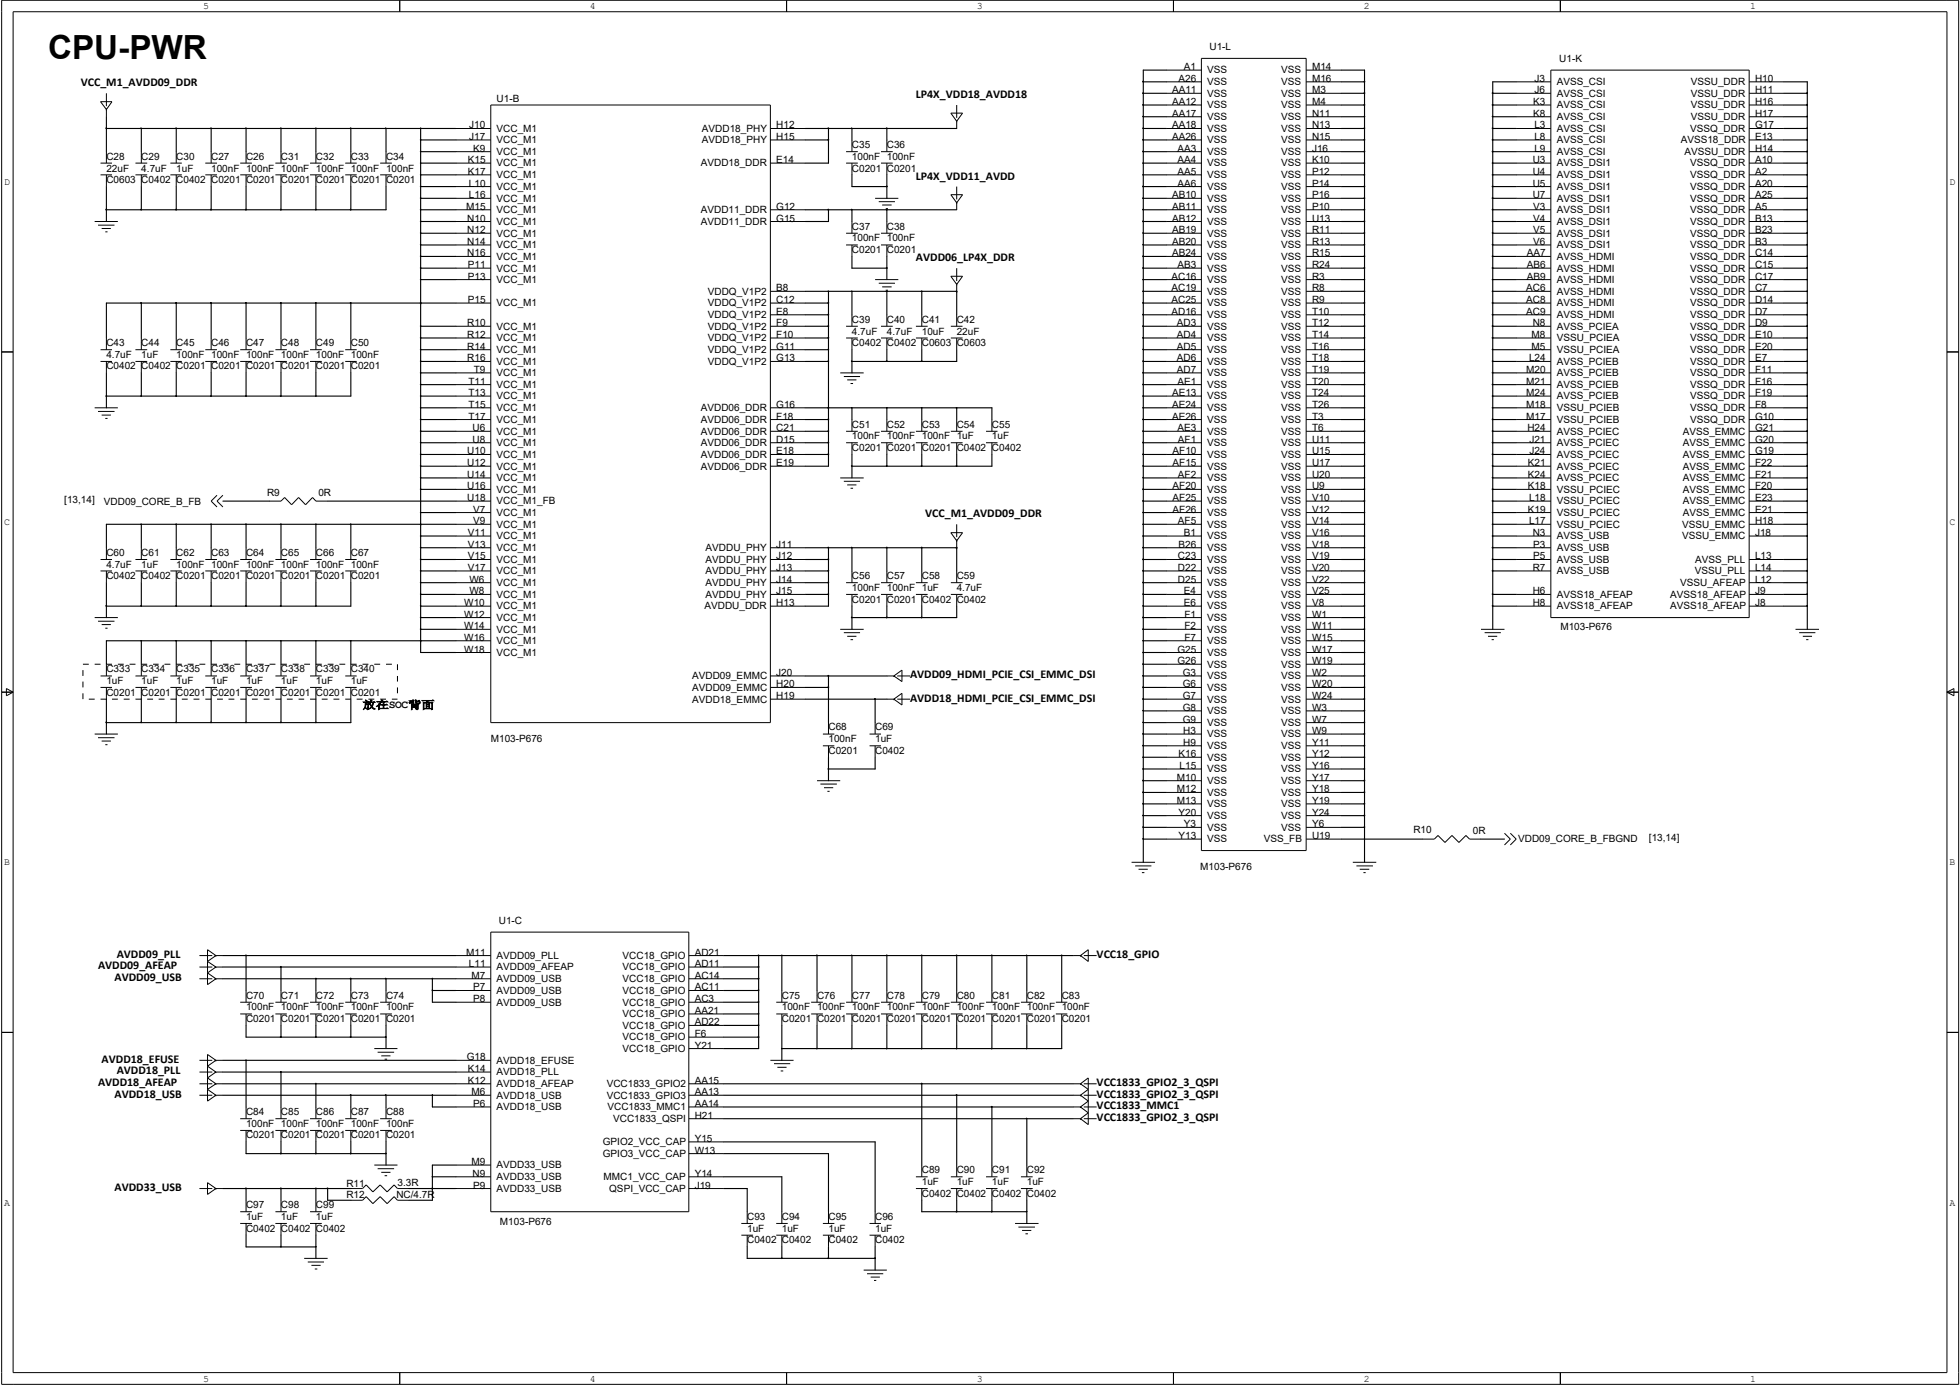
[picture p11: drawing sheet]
<svg xmlns="http://www.w3.org/2000/svg" width="297mm" height="210mm" viewBox="0 0 297 210" stroke-linecap="round" stroke-linejoin="round" font-family="sans-serif">
<defs><g id="words">
<text font-size="5" x="7.3" y="9">CPU-PWR</text>
<g font-size="1.8">
<text x="12.2" y="13.1">VCC_M1_AVDD09_DDR</text>
<text x="138.8" y="14.9">LP4X_VDD18_AVDD18</text>
<text x="138.8" y="27.2">LP4X_VDD11_AVDD</text>
<text x="138.8" y="39.6">AVDD06_LP4X_DDR</text>
<text x="140.2" y="78.4">VCC_M1_AVDD09_DDR</text>
<text x="137.9" y="102.8">AVDD09_HDMI_PCIE_CSI_EMMC_DSI</text>
<text x="137.9" y="106.3">AVDD18_HDMI_PCIE_CSI_EMMC_DSI</text>
<text x="14.9" y="146.9">AVDD09_AFEAP</text>
<text x="17.4" y="148.7">AVDD09_USB</text>
<text x="17.7" y="145.2">AVDD09_PLL</text>
<text x="166.2" y="145.2">VCC18_GPIO</text>
<text x="15.4" y="161">AVDD18_EFUSE</text>
<text x="14.9" y="164.6">AVDD18_AFEAP</text>
<text x="17.4" y="166.4">AVDD18_USB</text>
<text x="17.7" y="162.8">AVDD18_PLL</text>
<text x="166.2" y="164.6">VCC1833_GPIO2_3_QSPI</text>
<text x="166.2" y="166.4">VCC1833_GPIO2_3_QSPI</text>
<text x="166.2" y="168.1">VCC1833_MMC1</text>
<text x="166.2" y="169.9">VCC1833_GPIO2_3_QSPI</text>
<text x="17.4" y="180.5">AVDD33_USB</text>
</g>
<text font-size="1.7" x="55" y="107.4">放放SOC背背</text>
<g font-size="1.5">
<text x="30.8" y="1.4">5</text>
<text x="89.4" y="1.4">4</text>
<text x="148" y="1.4">3</text>
<text x="206.7" y="1.4">2</text>
<text x="265.3" y="1.4">1</text>
<text x="179.4" y="10.6">A1</text>
<text x="183" y="11.1">VSS</text>
<text x="183.3" y="7.6">U1-L</text>
<text x="194.2" y="11.1">VSS</text>
<text x="198.8" y="10.6">M14</text>
<text x="236.3" y="9.4">U1-K</text>
<text x="75.3" y="15.4">U1-B</text>
<text x="177.6" y="14.1">AA11</text>
<text x="177.6" y="15.9">AA12</text>
<text x="177.6" y="17.7">AA17</text>
<text x="178.6" y="12.4">A26</text>
<text x="183" y="12.9">VSS</text>
<text x="183" y="14.6">VSS</text>
<text x="183" y="16.4">VSS</text>
<text x="194.2" y="12.9">VSS</text>
<text x="194.2" y="14.6">VSS</text>
<text x="194.2" y="16.4">VSS</text>
<text x="198.8" y="12.4">M16</text>
<text x="198.8" y="14.1">M3</text>
<text x="198.8" y="15.9">M4</text>
<text x="198.8" y="17.7">N11</text>
<text x="232.4" y="15.9">K3</text>
<text x="232.4" y="17.7">K8</text>
<text x="232.6" y="12.4">J3</text>
<text x="232.6" y="14.1">J6</text>
<text x="235.9" y="12.9">AVSS_CSI</text>
<text x="235.9" y="14.6">AVSS_CSI</text>
<text x="235.9" y="16.4">AVSS_CSI</text>
<text x="256.2" y="12.9">VSSU_DDR</text>
<text x="256.2" y="14.6">VSSU_DDR</text>
<text x="256.2" y="16.4">VSSU_DDR</text>
<text x="266" y="12.4">H10</text>
<text x="266" y="14.1">H11</text>
<text x="266" y="15.9">H16</text>
<text x="266" y="17.7">H17</text>
<text x="71.1" y="19.5">J10</text>
<text x="71.1" y="21.2">J17</text>
<text x="71.7" y="23">K9</text>
<text x="75.3" y="20">VCC_M1</text>
<text x="75.3" y="21.7">VCC_M1</text>
<text x="75.3" y="23.5">VCC_M1</text>
<text x="106.4" y="20">AVDD18_PHY</text>
<text x="106.4" y="21.7">AVDD18_PHY</text>
<text x="117.6" y="19.5">H12</text>
<text x="117.6" y="21.2">H15</text>
<text x="129.1" y="22.4">C35</text>
<text x="134.4" y="22.4">C36</text>
<text x="177.6" y="19.5">AA18</text>
<text x="177.6" y="21.2">AA26</text>
<text x="178.4" y="23">AA3</text>
<text x="183" y="18.2">VSS</text>
<text x="183" y="20">VSS</text>
<text x="183" y="21.7">VSS</text>
<text x="183" y="23.5">VSS</text>
<text x="194.2" y="18.2">VSS</text>
<text x="194.2" y="20">VSS</text>
<text x="194.2" y="21.7">VSS</text>
<text x="194.2" y="23.5">VSS</text>
<text x="198.8" y="19.5">N13</text>
<text x="198.8" y="21.2">N15</text>
<text x="198.8" y="23">J16</text>
<text x="232.5" y="19.5">L3</text>
<text x="232.5" y="21.2">L8</text>
<text x="232.5" y="23">L9</text>
<text x="235.9" y="18.2">AVSS_CSI</text>
<text x="235.9" y="20">AVSS_CSI</text>
<text x="235.9" y="21.7">AVSS_CSI</text>
<text x="235.9" y="23.5">AVSS_CSI</text>
<text x="254.7" y="21.7">AVSS18_DDR</text>
<text x="255.3" y="23.5">AVSSU_DDR</text>
<text x="256.2" y="20">VSSQ_DDR</text>
<text x="256.2" y="18.2">VSSU_DDR</text>
<text x="266" y="21.2">E13</text>
<text x="266" y="23">H14</text>
<text x="266" y="19.5">G17</text>
<text x=".6" y="28">D</text>
<text x="16.1" y="24.2">C28</text>
<text x="16.1" y="27.7">C0603 C0402 C0402 C0201 C0201 C0201 C0201 C0201 C0201</text>
<text x="16.1" y="26">22uF</text>
<text x="21.4" y="24.2">C29</text>
<text x="21.4" y="26">4.7uF</text>
<text x="26.7" y="24.2">C30</text>
<text x="26.7" y="26">1uF</text>
<text x="32" y="24.2">C27</text>
<text x="32" y="26">100nF 100nF 100nF 100nF 100nF 100nF</text>
<text x="37.3" y="24.2">C26</text>
<text x="42.6" y="24.2">C31</text>
<text x="47.9" y="24.2">C32</text>
<text x="53.2" y="24.2">C33</text>
<text x="58.5" y="24.2">C34</text>
<text x="70.9" y="24.7">K15</text>
<text x="70.9" y="26.5">K17</text>
<text x="71.1" y="28.3">L10</text>
<text x="75.3" y="25.2">VCC_M1</text>
<text x="75.3" y="27">VCC_M1</text>
<text x="75.3" y="28.8">VCC_M1</text>
<text x="106.2" y="25.2">AVDD18_DDR</text>
<text x="117.6" y="24.7">E14</text>
<text x="129.1" y="26">C0201 C0201</text>
<text x="129.1" y="24.2">100nF 100nF</text>
<text x="178.4" y="24.7">AA4</text>
<text x="178.4" y="26.5">AA5</text>
<text x="178.4" y="28.3">AA6</text>
<text x="183" y="25.2">VSS</text>
<text x="183" y="27">VSS</text>
<text x="183" y="28.8">VSS</text>
<text x="194.2" y="25.2">VSS</text>
<text x="194.2" y="27">VSS</text>
<text x="194.2" y="28.8">VSS</text>
<text x="198.8" y="24.7">K10</text>
<text x="198.8" y="26.5">P12</text>
<text x="198.8" y="28.3">P14</text>
<text x="232.3" y="24.7">U3</text>
<text x="232.3" y="26.5">U4</text>
<text x="232.3" y="28.3">U5</text>
<text x="235.9" y="25.2">AVSS_DSI1</text>
<text x="235.9" y="27">AVSS_DSI1</text>
<text x="235.9" y="28.8">AVSS_DSI1</text>
<text x="256.2" y="25.2">VSSQ_DDR</text>
<text x="256.2" y="27">VSSQ_DDR</text>
<text x="256.2" y="28.8">VSSQ_DDR</text>
<text x="266" y="24.7">A10</text>
<text x="266" y="26.5">A2</text>
<text x="266" y="28.3">A20</text>
<text x="295.4" y="28">D</text>
<text x="70.7" y="31.8">M15</text>
<text x="70.8" y="33.6">N10</text>
<text x="70.8" y="35.3">N12</text>
<text x="71.1" y="30.1">L16</text>
<text x="75.3" y="30.6">VCC_M1</text>
<text x="75.3" y="32.3">VCC_M1</text>
<text x="75.3" y="34.1">VCC_M1</text>
<text x="75.3" y="35.9">VCC_M1</text>
<text x="106.2" y="32.3">AVDD11_DDR</text>
<text x="106.2" y="34.1">AVDD11_DDR</text>
<text x="117.6" y="31.8">G12</text>
<text x="117.6" y="33.6">G15</text>
<text x="129.1" y="34.8">C37</text>
<text x="134.4" y="34.8">C38</text>
<text x="177.6" y="30.1">AB10</text>
<text x="177.6" y="31.8">AB11</text>
<text x="177.6" y="33.6">AB12</text>
<text x="177.6" y="35.3">AB19</text>
<text x="183" y="30.6">VSS</text>
<text x="183" y="32.3">VSS</text>
<text x="183" y="34.1">VSS</text>
<text x="183" y="35.9">VSS</text>
<text x="194.2" y="30.6">VSS</text>
<text x="194.2" y="32.3">VSS</text>
<text x="194.2" y="34.1">VSS</text>
<text x="194.2" y="35.9">VSS</text>
<text x="198.8" y="30.1">P16</text>
<text x="198.8" y="31.8">P10</text>
<text x="198.8" y="33.6">U13</text>
<text x="198.8" y="35.3">R11</text>
<text x="232.3" y="30.1">U7</text>
<text x="232.4" y="31.8">V3</text>
<text x="232.4" y="33.6">V4</text>
<text x="232.4" y="35.3">V5</text>
<text x="235.9" y="30.6">AVSS_DSI1</text>
<text x="235.9" y="32.3">AVSS_DSI1</text>
<text x="235.9" y="34.1">AVSS_DSI1</text>
<text x="235.9" y="35.9">AVSS_DSI1</text>
<text x="256.2" y="30.6">VSSQ_DDR</text>
<text x="256.2" y="32.3">VSSQ_DDR</text>
<text x="256.2" y="34.1">VSSQ_DDR</text>
<text x="256.2" y="35.9">VSSQ_DDR</text>
<text x="266" y="30.1">A25</text>
<text x="266" y="31.8">A5</text>
<text x="266" y="33.6">B13</text>
<text x="266" y="35.3">B23</text>
<text x="70.8" y="37.1">N14</text>
<text x="70.8" y="38.9">N16</text>
<text x="70.9" y="40.6">P11</text>
<text x="75.3" y="37.6">VCC_M1</text>
<text x="75.3" y="39.4">VCC_M1</text>
<text x="75.3" y="41.1">VCC_M1</text>
<text x="129.1" y="38.3">C0201 C0201</text>
<text x="129.1" y="36.6">100nF 100nF</text>
<text x="177.6" y="37.1">AB20</text>
<text x="177.6" y="38.9">AB24</text>
<text x="178.4" y="40.6">AB3</text>
<text x="183" y="37.6">VSS</text>
<text x="183" y="39.4">VSS</text>
<text x="183" y="41.1">VSS</text>
<text x="194.2" y="37.6">VSS</text>
<text x="194.2" y="39.4">VSS</text>
<text x="194.2" y="41.1">VSS</text>
<text x="198.8" y="37.1">R13</text>
<text x="198.8" y="38.9">R15</text>
<text x="198.8" y="40.6">R24</text>
<text x="231.4" y="38.9">AA7</text>
<text x="231.4" y="40.6">AB6</text>
<text x="232.4" y="37.1">V6</text>
<text x="235.9" y="37.6">AVSS_DSI1</text>
<text x="235.9" y="39.4">AVSS_HDMI</text>
<text x="235.9" y="41.1">AVSS_HDMI</text>
<text x="256.2" y="37.6">VSSQ_DDR</text>
<text x="256.2" y="39.4">VSSQ_DDR</text>
<text x="256.2" y="41.1">VSSQ_DDR</text>
<text x="266" y="37.1">B3</text>
<text x="266" y="38.9">C14</text>
<text x="266" y="40.6">C15</text>
<text x="70.9" y="42.4">P13</text>
<text x="70.9" y="45.9">P15</text>
<text x="75.3" y="42.9">VCC_M1</text>
<text x="75.3" y="46.4">VCC_M1</text>
<text x="107.3" y="44.7">VDDQ_V1P2</text>
<text x="107.3" y="46.4">VDDQ_V1P2</text>
<text x="117.6" y="44.2">B8</text>
<text x="117.6" y="45.9">C12</text>
<text x="117.6" y="47.7">E8</text>
<text x="177.5" y="42.4">AC16</text>
<text x="177.5" y="44.2">AC19</text>
<text x="177.5" y="45.9">AC25</text>
<text x="177.5" y="47.7">AD16</text>
<text x="183" y="42.9">VSS</text>
<text x="183" y="44.7">VSS</text>
<text x="183" y="46.4">VSS</text>
<text x="194.2" y="42.9">VSS</text>
<text x="194.2" y="44.7">VSS</text>
<text x="194.2" y="46.4">VSS</text>
<text x="198.8" y="42.4">R3</text>
<text x="198.8" y="44.2">R8</text>
<text x="198.8" y="45.9">R9</text>
<text x="198.8" y="47.7">T10</text>
<text x="231.3" y="44.2">AC6</text>
<text x="231.3" y="45.9">AC8</text>
<text x="231.3" y="47.7">AC9</text>
<text x="231.4" y="42.4">AB9</text>
<text x="235.9" y="42.9">AVSS_HDMI</text>
<text x="235.9" y="44.7">AVSS_HDMI</text>
<text x="235.9" y="46.4">AVSS_HDMI</text>
<text x="256.2" y="42.9">VSSQ_DDR</text>
<text x="256.2" y="44.7">VSSQ_DDR</text>
<text x="256.2" y="46.4">VSSQ_DDR</text>
<text x="266" y="42.4">C17</text>
<text x="266" y="44.2">C7</text>
<text x="266" y="45.9">D14</text>
<text x="266" y="47.7">D7</text>
<text x="16.1" y="52.5">C43</text>
<text x="21.4" y="52.5">C44</text>
<text x="26.7" y="52.5">C45</text>
<text x="32" y="52.5">C46</text>
<text x="37.3" y="52.5">C47</text>
<text x="42.6" y="52.5">C48</text>
<text x="47.9" y="52.5">C49</text>
<text x="53.2" y="52.5">C50</text>
<text x="70.8" y="49.4">R10</text>
<text x="70.8" y="51.2">R12</text>
<text x="70.8" y="53">R14</text>
<text x="75.3" y="50">VCC_M1</text>
<text x="75.3" y="51.7">VCC_M1</text>
<text x="75.3" y="53.5">VCC_M1</text>
<text x="107.3" y="48.2">VDDQ_V1P2</text>
<text x="107.3" y="50">VDDQ_V1P2</text>
<text x="107.3" y="51.7">VDDQ_V1P2</text>
<text x="107.3" y="53.5">VDDQ_V1P2</text>
<text x="117.6" y="49.4">F9</text>
<text x="117.6" y="51.2">F10</text>
<text x="117.6" y="53">G11</text>
<text x="129.1" y="48.9">C39</text>
<text x="129.1" y="52.5">C0402 C0402 C0603 C0603</text>
<text x="129.1" y="50.7">4.7uF</text>
<text x="134.4" y="48.9">C40</text>
<text x="134.4" y="50.7">4.7uF</text>
<text x="139.7" y="48.9">C41</text>
<text x="139.7" y="50.7">10uF</text>
<text x="145" y="48.9">C42</text>
<text x="145" y="50.7">22uF</text>
<text x="178.3" y="49.4">AD3</text>
<text x="178.3" y="51.2">AD4</text>
<text x="178.3" y="53">AD5</text>
<text x="183" y="48.2">VSS</text>
<text x="183" y="50">VSS</text>
<text x="183" y="51.7">VSS</text>
<text x="183" y="53.5">VSS</text>
<text x="194.2" y="48.2">VSS</text>
<text x="194.2" y="50">VSS</text>
<text x="194.2" y="51.7">VSS</text>
<text x="194.2" y="53.5">VSS</text>
<text x="198.8" y="49.4">T12</text>
<text x="198.8" y="51.2">T14</text>
<text x="198.8" y="53">T16</text>
<text x="232.1" y="53">M5</text>
<text x="232.1" y="51.2">M8</text>
<text x="232.3" y="49.4">N8</text>
<text x="235.9" y="48.2">AVSS_HDMI</text>
<text x="235.9" y="50">AVSS_PCIEA</text>
<text x="235.9" y="53.5">VSSU_PCIEA</text>
<text x="235.9" y="51.7">VSSU_PCIEA</text>
<text x="256.2" y="48.2">VSSQ_DDR</text>
<text x="256.2" y="50">VSSQ_DDR</text>
<text x="256.2" y="51.7">VSSQ_DDR</text>
<text x="256.2" y="53.5">VSSQ_DDR</text>
<text x="266" y="49.4">D9</text>
<text x="266" y="51.2">E10</text>
<text x="266" y="53">E20</text>
<text x="16.1" y="56">C0402 C0402 C0201 C0201 C0201 C0201 C0201 C0201</text>
<text x="16.1" y="54.2">4.7uF</text>
<text x="21.4" y="54.2">1uF</text>
<text x="26.7" y="54.2">100nF 100nF 100nF 100nF 100nF 100nF</text>
<text x="70.8" y="54.8">R16</text>
<text x="71" y="58.3">T11</text>
<text x="71.8" y="56.5">T9</text>
<text x="75.3" y="55.3">VCC_M1</text>
<text x="75.3" y="57">VCC_M1</text>
<text x="75.3" y="58.8">VCC_M1</text>
<text x="107.3" y="55.3">VDDQ_V1P2</text>
<text x="117.6" y="54.8">G13</text>
<text x="178.3" y="54.8">AD6</text>
<text x="178.3" y="56.5">AD7</text>
<text x="178.4" y="58.3">AE1</text>
<text x="183" y="55.3">VSS</text>
<text x="183" y="57">VSS</text>
<text x="183" y="58.8">VSS</text>
<text x="194.2" y="55.3">VSS</text>
<text x="194.2" y="57">VSS</text>
<text x="194.2" y="58.8">VSS</text>
<text x="198.8" y="54.8">T18</text>
<text x="198.8" y="56.5">T19</text>
<text x="198.8" y="58.3">T20</text>
<text x="231.3" y="56.5">M20</text>
<text x="231.3" y="58.3">M21</text>
<text x="231.7" y="54.8">L24</text>
<text x="235.9" y="55.3">AVSS_PCIEB</text>
<text x="235.9" y="57">AVSS_PCIEB</text>
<text x="235.9" y="58.8">AVSS_PCIEB</text>
<text x="256.2" y="55.3">VSSQ_DDR</text>
<text x="256.2" y="57">VSSQ_DDR</text>
<text x="256.2" y="58.8">VSSQ_DDR</text>
<text x="266" y="54.8">E7</text>
<text x="266" y="56.5">F11</text>
<text x="266" y="58.3">F16</text>
<text x="71" y="60">T13</text>
<text x="71" y="61.8">T15</text>
<text x="71" y="63.6">T17</text>
<text x="71.6" y="65.4">U6</text>
<text x="75.3" y="60.5">VCC_M1</text>
<text x="75.3" y="62.3">VCC_M1</text>
<text x="75.3" y="64.1">VCC_M1</text>
<text x="75.3" y="65.9">VCC_M1</text>
<text x="106.2" y="65.9">AVDD06_DDR</text>
<text x="106.2" y="64.1">AVDD06_DDR</text>
<text x="106.2" y="62.3">AVDD06_DDR</text>
<text x="117.6" y="65.4">C21</text>
<text x="117.6" y="63.6">F18</text>
<text x="117.6" y="61.8">G16</text>
<text x="129.1" y="64.8">C51</text>
<text x="134.4" y="64.8">C52</text>
<text x="139.7" y="64.8">C53</text>
<text x="145" y="64.8">C54</text>
<text x="150.3" y="64.8">C55</text>
<text x="177.6" y="60">AE13</text>
<text x="177.6" y="61.8">AE24</text>
<text x="177.6" y="63.6">AE26</text>
<text x="178.4" y="65.4">AE3</text>
<text x="183" y="60.5">VSS</text>
<text x="183" y="62.3">VSS</text>
<text x="183" y="64.1">VSS</text>
<text x="183" y="65.9">VSS</text>
<text x="194.2" y="60.5">VSS</text>
<text x="194.2" y="62.3">VSS</text>
<text x="194.2" y="64.1">VSS</text>
<text x="194.2" y="65.9">VSS</text>
<text x="198.8" y="60">T24</text>
<text x="198.8" y="61.8">T26</text>
<text x="198.8" y="63.6">T3</text>
<text x="198.8" y="65.4">T6</text>
<text x="231.3" y="60">M24</text>
<text x="231.3" y="63.6">M17</text>
<text x="231.3" y="61.8">M18</text>
<text x="231.5" y="65.4">H24</text>
<text x="235.9" y="60.5">AVSS_PCIEB</text>
<text x="235.9" y="65.9">AVSS_PCIEC</text>
<text x="235.9" y="64.1">VSSU_PCIEB</text>
<text x="235.9" y="62.3">VSSU_PCIEB</text>
<text x="255" y="65.9">AVSS_EMMC</text>
<text x="256.2" y="60.5">VSSQ_DDR</text>
<text x="256.2" y="62.3">VSSQ_DDR</text>
<text x="256.2" y="64.1">VSSQ_DDR</text>
<text x="266" y="65.4">G21</text>
<text x="266" y="60">F19</text>
<text x="266" y="61.8">F8</text>
<text x="266" y="63.6">G10</text>
<text x="70.8" y="68.9">U10</text>
<text x="70.8" y="70.7">U12</text>
<text x="71.6" y="67.1">U8</text>
<text x="75.3" y="67.6">VCC_M1</text>
<text x="75.3" y="69.4">VCC_M1</text>
<text x="75.3" y="71.2">VCC_M1</text>
<text x="106.2" y="67.6">AVDD06_DDR</text>
<text x="106.2" y="69.4">AVDD06_DDR</text>
<text x="106.2" y="71.2">AVDD06_DDR</text>
<text x="117.6" y="67.1">D15</text>
<text x="117.6" y="68.9">E18</text>
<text x="117.6" y="70.7">E19</text>
<text x="129.1" y="68.4">C0201 C0201 C0201 C0402 C0402</text>
<text x="129.1" y="66.6">100nF 100nF 100nF 1uF</text>
<text x="150.3" y="66.6">1uF</text>
<text x="177.7" y="68.9">AF10</text>
<text x="177.7" y="70.7">AF15</text>
<text x="178.5" y="67.1">AF1</text>
<text x="183" y="67.6">VSS</text>
<text x="183" y="69.4">VSS</text>
<text x="183" y="71.2">VSS</text>
<text x="194.2" y="67.6">VSS</text>
<text x="194.2" y="69.4">VSS</text>
<text x="194.2" y="71.2">VSS</text>
<text x="198.8" y="67.1">U11</text>
<text x="198.8" y="68.9">U15</text>
<text x="198.8" y="70.7">U17</text>
<text x="231.6" y="70.7">K21</text>
<text x="231.8" y="67.1">J21</text>
<text x="231.8" y="68.9">J24</text>
<text x="235.9" y="67.6">AVSS_PCIEC</text>
<text x="235.9" y="69.4">AVSS_PCIEC</text>
<text x="235.9" y="71.2">AVSS_PCIEC</text>
<text x="255" y="71.2">AVSS_EMMC</text>
<text x="255" y="69.4">AVSS_EMMC</text>
<text x="255" y="67.6">AVSS_EMMC</text>
<text x="266" y="70.7">F22</text>
<text x="266" y="68.9">G19</text>
<text x="266" y="67.1">G20</text>
<text x="9.7" y="76.3">[13,14]</text>
<text x="15.7" y="76.5">VDD09_CORE_B_FB</text>
<text x="40.5" y="75.2">R9</text>
<text x="48.3" y="75.2">0R</text>
<text x="70.8" y="72.4">U14</text>
<text x="70.8" y="74.2">U16</text>
<text x="70.8" y="75.9">U18</text>
<text x="71.7" y="77.7">V7</text>
<text x="75.3" y="72.9">VCC_M1</text>
<text x="75.3" y="74.7">VCC_M1</text>
<text x="75.3" y="76.5">VCC_M1_FB</text>
<text x="177.7" y="74.2">AF20</text>
<text x="177.7" y="75.9">AF25</text>
<text x="177.7" y="77.7">AF26</text>
<text x="178.5" y="72.4">AF2</text>
<text x="183" y="72.9">VSS</text>
<text x="183" y="74.7">VSS</text>
<text x="183" y="76.5">VSS</text>
<text x="194.2" y="72.9">VSS</text>
<text x="194.2" y="74.7">VSS</text>
<text x="194.2" y="76.5">VSS</text>
<text x="198.8" y="72.4">U20</text>
<text x="198.8" y="74.2">U9</text>
<text x="198.8" y="75.9">V10</text>
<text x="198.8" y="77.7">V12</text>
<text x="231.6" y="72.4">K24</text>
<text x="231.6" y="74.2">K18</text>
<text x="231.6" y="77.7">K19</text>
<text x="231.7" y="75.9">L18</text>
<text x="235.9" y="72.9">AVSS_PCIEC</text>
<text x="235.9" y="74.7">VSSU_PCIEC</text>
<text x="235.9" y="76.5">VSSU_PCIEC</text>
<text x="255" y="76.5">AVSS_EMMC</text>
<text x="255" y="74.7">AVSS_EMMC</text>
<text x="255" y="72.9">AVSS_EMMC</text>
<text x="266" y="77.7">E21</text>
<text x="266" y="75.9">E23</text>
<text x="266" y="74.2">F20</text>
<text x="266" y="72.4">F21</text>
<text x=".6" y="79.6">C</text>
<text x="70.9" y="81.2">V11</text>
<text x="70.9" y="83">V13</text>
<text x="71.7" y="79.5">V9</text>
<text x="75.3" y="78.2">VCC_M1</text>
<text x="75.3" y="80">VCC_M1</text>
<text x="75.3" y="81.7">VCC_M1</text>
<text x="75.3" y="83.5">VCC_M1</text>
<text x="106.9" y="83.5">AVDDU_PHY</text>
<text x="117.6" y="83">J11</text>
<text x="178.5" y="79.5">AF5</text>
<text x="178.6" y="83">B26</text>
<text x="179.4" y="81.2">B1</text>
<text x="183" y="78.2">VSS</text>
<text x="183" y="80">VSS</text>
<text x="183" y="81.7">VSS</text>
<text x="183" y="83.5">VSS</text>
<text x="194.2" y="78.2">VSS</text>
<text x="194.2" y="80">VSS</text>
<text x="194.2" y="81.7">VSS</text>
<text x="194.2" y="83.5">VSS</text>
<text x="198.8" y="79.5">V14</text>
<text x="198.8" y="81.2">V16</text>
<text x="198.8" y="83">V18</text>
<text x="231.7" y="79.5">L17</text>
<text x="232.3" y="81.2">N3</text>
<text x="232.4" y="83">P3</text>
<text x="235.9" y="81.7">AVSS_USB</text>
<text x="235.9" y="83.5">AVSS_USB</text>
<text x="235.9" y="78.2">VSSU_PCIEC</text>
<text x="235.9" y="80">VSSU_PCIEC</text>
<text x="254.9" y="80">VSSU_EMMC</text>
<text x="254.9" y="81.7">VSSU_EMMC</text>
<text x="255" y="78.2">AVSS_EMMC</text>
<text x="266" y="79.5">H18</text>
<text x="266" y="81.2">J18</text>
<text x="295.4" y="79.6">C</text>
<text x="16.1" y="84.2">C60</text>
<text x="16.1" y="87.8">C0402 C0402 C0201 C0201 C0201 C0201 C0201 C0201</text>
<text x="16.1" y="86">4.7uF</text>
<text x="21.4" y="84.2">C61</text>
<text x="21.4" y="86">1uF</text>
<text x="26.7" y="84.2">C62</text>
<text x="26.7" y="86">100nF 100nF 100nF 100nF 100nF 100nF</text>
<text x="32" y="84.2">C63</text>
<text x="37.3" y="84.2">C64</text>
<text x="42.6" y="84.2">C65</text>
<text x="47.9" y="84.2">C66</text>
<text x="53.2" y="84.2">C67</text>
<text x="70.9" y="84.8">V15</text>
<text x="70.9" y="86.5">V17</text>
<text x="71.2" y="88.3">W6</text>
<text x="75.3" y="85.3">VCC_M1</text>
<text x="75.3" y="87">VCC_M1</text>
<text x="75.3" y="88.8">VCC_M1</text>
<text x="106.9" y="85.3">AVDDU_PHY</text>
<text x="106.9" y="87">AVDDU_PHY</text>
<text x="106.9" y="88.8">AVDDU_PHY</text>
<text x="117.6" y="84.8">J12</text>
<text x="117.6" y="86.5">J13</text>
<text x="117.6" y="88.3">J14</text>
<text x="129.1" y="87.8">C56</text>
<text x="129.1" y="89.5">100nF 100nF 1uF</text>
<text x="134.4" y="87.8">C57</text>
<text x="139.7" y="87.8">C58</text>
<text x="145" y="87.8">C59</text>
<text x="145" y="89.5">4.7uF</text>
<text x="178.5" y="84.8">C23</text>
<text x="178.5" y="86.5">D22</text>
<text x="178.5" y="88.3">D25</text>
<text x="183" y="85.3">VSS</text>
<text x="183" y="87">VSS</text>
<text x="183" y="88.8">VSS</text>
<text x="194.2" y="85.3">VSS</text>
<text x="194.2" y="87">VSS</text>
<text x="194.2" y="88.8">VSS</text>
<text x="198.8" y="84.8">V19</text>
<text x="198.8" y="86.5">V20</text>
<text x="198.8" y="88.3">V22</text>
<text x="232.3" y="86.5">R7</text>
<text x="232.4" y="84.8">P5</text>
<text x="235.9" y="85.3">AVSS_USB</text>
<text x="235.9" y="87">AVSS_USB</text>
<text x="254.6" y="88.8">VSSU_AFEAP</text>
<text x="256.8" y="87">VSSU_PLL</text>
<text x="256.9" y="85.3">AVSS_PLL</text>
<text x="266" y="84.8">L13</text>
<text x="266" y="88.3">L12</text>
<text x="266" y="86.5">L14</text>
<text x="70.4" y="91.9">W10</text>
<text x="70.4" y="93.6">W12</text>
<text x="70.4" y="95.4">W14</text>
<text x="71.2" y="90.1">W8</text>
<text x="75.3" y="90.6">VCC_M1</text>
<text x="75.3" y="92.4">VCC_M1</text>
<text x="75.3" y="94.1">VCC_M1</text>
<text x="75.3" y="95.9">VCC_M1</text>
<text x="106.8" y="92.4">AVDDU_DDR</text>
<text x="106.9" y="90.6">AVDDU_PHY</text>
<text x="117.6" y="91.9">H13</text>
<text x="117.6" y="90.1">J15</text>
<text x="129.1" y="91.3">C0201 C0201 C0402 C0402</text>
<text x="179.4" y="90.1">E4</text>
<text x="179.4" y="91.9">E6</text>
<text x="179.5" y="93.6">F1</text>
<text x="179.5" y="95.4">F2</text>
<text x="183" y="90.6">VSS</text>
<text x="183" y="92.4">VSS</text>
<text x="183" y="94.1">VSS</text>
<text x="183" y="95.9">VSS</text>
<text x="194.2" y="90.6">VSS</text>
<text x="194.2" y="92.4">VSS</text>
<text x="194.2" y="94.1">VSS</text>
<text x="194.2" y="95.9">VSS</text>
<text x="198.8" y="90.1">V25</text>
<text x="198.8" y="91.9">V8</text>
<text x="198.8" y="93.6">W1</text>
<text x="198.8" y="95.4">W11</text>
<text x="232.3" y="90.1">H6</text>
<text x="232.3" y="91.9">H8</text>
<text x="235.9" y="90.6">AVSS18_AFEAP</text>
<text x="235.9" y="92.4">AVSS18_AFEAP</text>
<text x="236.5" y="95.5">M103-P676</text>
<text x="253.1" y="92.4">AVSS18_AFEAP</text>
<text x="253.1" y="90.6">AVSS18_AFEAP</text>
<text x="266" y="91.9">J8</text>
<text x="266" y="90.1">J9</text>
<text x="16.1" y="101.9">C333</text>
<text x="21.4" y="101.9">C334</text>
<text x="26.7" y="101.9">C335</text>
<text x="32" y="101.9">C336</text>
<text x="37.3" y="101.9">C337</text>
<text x="42.6" y="101.9">C338</text>
<text x="47.9" y="101.9">C339</text>
<text x="53.2" y="101.9">C340</text>
<text x="70.4" y="97.1">W16</text>
<text x="70.4" y="98.9">W18</text>
<text x="75.3" y="97.6">VCC_M1</text>
<text x="75.3" y="99.4">VCC_M1</text>
<text x="178.4" y="98.9">G25</text>
<text x="178.4" y="100.7">G26</text>
<text x="179.5" y="97.1">F7</text>
<text x="183" y="97.6">VSS</text>
<text x="183" y="99.4">VSS</text>
<text x="183" y="101.2">VSS</text>
<text x="194.2" y="97.6">VSS</text>
<text x="194.2" y="99.4">VSS</text>
<text x="194.2" y="101.2">VSS</text>
<text x="198.8" y="97.1">W15</text>
<text x="198.8" y="98.9">W17</text>
<text x="198.8" y="100.7">W19</text>
<text x="16.1" y="105.5">C0201 C0201 C0201 C0201 C0201 C0201 C0201 C0201</text>
<text x="16.1" y="103.7">1uF</text>
<text x="21.4" y="103.7">1uF</text>
<text x="26.7" y="103.7">1uF</text>
<text x="32" y="103.7">1uF</text>
<text x="37.3" y="103.7">1uF</text>
<text x="42.6" y="103.7">1uF</text>
<text x="47.9" y="103.7">1uF</text>
<text x="53.2" y="103.7">1uF</text>
<text x="104.9" y="104.7">AVDD09_EMMC</text>
<text x="104.9" y="106.5">AVDD18_EMMC</text>
<text x="104.9" y="103">AVDD09_EMMC</text>
<text x="117.6" y="104.2">H20</text>
<text x="117.6" y="106">H19</text>
<text x="117.6" y="102.4">J20</text>
<text x="179.2" y="102.4">G3</text>
<text x="179.2" y="104.2">G6</text>
<text x="179.2" y="106">G7</text>
<text x="179.2" y="107.7">G8</text>
<text x="183" y="103">VSS</text>
<text x="183" y="104.7">VSS</text>
<text x="183" y="106.5">VSS</text>
<text x="194.2" y="103">VSS</text>
<text x="194.2" y="104.7">VSS</text>
<text x="194.2" y="106.5">VSS</text>
<text x="198.8" y="102.4">W2</text>
<text x="198.8" y="104.2">W20</text>
<text x="198.8" y="106">W24</text>
<text x="198.8" y="107.7">W3</text>
<text x="74.4" y="112.5">M103-P676</text>
<text x="125.6" y="110.7">C68</text>
<text x="125.6" y="112.5">100nF</text>
<text x="132.6" y="110.7">C69</text>
<text x="132.6" y="112.5">1uF</text>
<text x="179.2" y="109.5">G9</text>
<text x="179.3" y="111.3">H3</text>
<text x="179.3" y="113">H9</text>
<text x="183" y="108.2">VSS</text>
<text x="183" y="110">VSS</text>
<text x="183" y="111.8">VSS</text>
<text x="183" y="113.5">VSS</text>
<text x="194.2" y="108.2">VSS</text>
<text x="194.2" y="110">VSS</text>
<text x="194.2" y="111.8">VSS</text>
<text x="194.2" y="113.5">VSS</text>
<text x="198.8" y="109.5">W7</text>
<text x="198.8" y="111.3">W9</text>
<text x="198.8" y="113">Y11</text>
<text x="125.6" y="114.3">C0201</text>
<text x="132.6" y="114.3">C0402</text>
<text x="178.3" y="118.3">M10</text>
<text x="178.6" y="114.8">K16</text>
<text x="178.8" y="116.5">L15</text>
<text x="183" y="115.3">VSS</text>
<text x="183" y="117.1">VSS</text>
<text x="183" y="118.8">VSS</text>
<text x="194.2" y="115.3">VSS</text>
<text x="194.2" y="117.1">VSS</text>
<text x="194.2" y="118.8">VSS</text>
<text x="198.8" y="114.8">Y12</text>
<text x="198.8" y="116.5">Y16</text>
<text x="198.8" y="118.3">Y17</text>
<text x="178.3" y="120.1">M12</text>
<text x="178.3" y="121.8">M13</text>
<text x="178.6" y="123.6">Y20</text>
<text x="179.4" y="125.4">Y3</text>
<text x="183" y="120.6">VSS</text>
<text x="183" y="122.3">VSS</text>
<text x="183" y="124.1">VSS</text>
<text x="183" y="125.9">VSS</text>
<text x="194.2" y="120.6">VSS</text>
<text x="194.2" y="122.3">VSS</text>
<text x="194.2" y="124.1">VSS</text>
<text x="194.2" y="125.9">VSS</text>
<text x="198.8" y="120.1">Y18</text>
<text x="198.8" y="121.8">Y19</text>
<text x="198.8" y="123.6">Y24</text>
<text x="198.8" y="125.4">Y6</text>
<text x=".6" y="131.1">B</text>
<text x="178.6" y="127.2">Y13</text>
<text x="181.9" y="131.9">M103-P676</text>
<text x="183" y="127.7">VSS</text>
<text x="191.5" y="127.7">VSS_FB</text>
<text x="198.8" y="127.2">U19</text>
<text x="214.2" y="126.2">R10</text>
<text x="223.2" y="126.4">0R</text>
<text x="230.1" y="127.7">VDD09_CORE_B_FBGND</text>
<text x="249.9" y="127.5">[13,14]</text>
<text x="295.4" y="131.1">B</text>
<text x="75.6" y="140">U1-C</text>
<text x="70.7" y="144.8">M11</text>
<text x="71.1" y="146.6">L11</text>
<text x="71.5" y="148.3">M7</text>
<text x="75.3" y="147.1">AVDD09_AFEAP</text>
<text x="75.3" y="145.3">AVDD09_PLL</text>
<text x="75.3" y="148.8">AVDD09_USB</text>
<text x="94.4" y="148.8">VCC18_GPIO</text>
<text x="94.4" y="147.1">VCC18_GPIO</text>
<text x="94.4" y="145.3">VCC18_GPIO</text>
<text x="105.3" y="148.3">AC14</text>
<text x="105.3" y="146.6">AD11</text>
<text x="105.3" y="144.8">AD21</text>
<text x="37.3" y="151.3">C70</text>
<text x="37.3" y="154.9">C0201 C0201 C0201 C0201 C0201</text>
<text x="37.3" y="153.1">100nF 100nF 100nF 100nF 100nF</text>
<text x="42.6" y="151.3">C71</text>
<text x="47.9" y="151.3">C72</text>
<text x="53.2" y="151.3">C73</text>
<text x="58.5" y="151.3">C74</text>
<text x="71.7" y="150.1">P7</text>
<text x="71.7" y="151.9">P8</text>
<text x="75.3" y="150.6">AVDD09_USB</text>
<text x="75.3" y="152.4">AVDD09_USB</text>
<text x="94.4" y="154.2">VCC18_GPIO</text>
<text x="94.4" y="152.4">VCC18_GPIO</text>
<text x="94.4" y="150.6">VCC18_GPIO</text>
<text x="94.4" y="155.9">VCC18_GPIO</text>
<text x="105.3" y="153.7">AA21</text>
<text x="105.3" y="151.9">AC3</text>
<text x="105.3" y="150.1">AC11</text>
<text x="105.3" y="155.4">AD22</text>
<text x="118.5" y="151.3">C75</text>
<text x="118.5" y="154.9">C0201 C0201 C0201 C0201 C0201 C0201 C0201 C0201 C0201</text>
<text x="118.5" y="153.1">100nF 100nF 100nF 100nF 100nF 100nF 100nF 100nF 100nF</text>
<text x="123.8" y="151.3">C76</text>
<text x="129.1" y="151.3">C77</text>
<text x="134.4" y="151.3">C78</text>
<text x="139.7" y="151.3">C79</text>
<text x="145" y="151.3">C80</text>
<text x="150.3" y="151.3">C81</text>
<text x="155.6" y="151.3">C82</text>
<text x="160.9" y="151.3">C83</text>
<text x="70.7" y="160.7">G18</text>
<text x="75.3" y="161.2">AVDD18_EFUSE</text>
<text x="94.4" y="157.7">VCC18_GPIO</text>
<text x="94.4" y="159.4">VCC18_GPIO</text>
<text x="105.3" y="157.2">F6</text>
<text x="105.3" y="158.9">Y21</text>
<text x="70.9" y="164.3">K12</text>
<text x="70.9" y="162.5">K14</text>
<text x="71.5" y="166">M6</text>
<text x="71.7" y="167.8">P6</text>
<text x="75.3" y="164.8">AVDD18_AFEAP</text>
<text x="75.3" y="163">AVDD18_PLL</text>
<text x="75.3" y="166.5">AVDD18_USB</text>
<text x="91.9" y="164.8">VCC1833_GPIO2</text>
<text x="91.9" y="166.5">VCC1833_GPIO3</text>
<text x="105.3" y="164.3">AA15</text>
<text x="105.3" y="166">AA13</text>
<text x="105.3" y="167.8">AA14</text>
<text x="37.3" y="169">C84</text>
<text x="37.3" y="172.5">C0201 C0201 C0201 C0201 C0201</text>
<text x="37.3" y="170.8">100nF 100nF 100nF 100nF 100nF</text>
<text x="42.6" y="169">C85</text>
<text x="47.9" y="169">C86</text>
<text x="53.2" y="169">C87</text>
<text x="58.5" y="169">C88</text>
<text x="75.3" y="168.3">AVDD18_USB</text>
<text x="91.4" y="173.6">GPIO2_VCC_CAP</text>
<text x="92.1" y="168.3">VCC1833_MMC1</text>
<text x="92.9" y="170.1">VCC1833_QSPI</text>
<text x="105.3" y="173.1">Y15</text>
<text x="105.3" y="169.5">H21</text>
<text x="52.5" y="180">R11</text>
<text x="60.2" y="179.8">3.3R</text>
<text x="71.5" y="176.6">M9</text>
<text x="71.6" y="178.4">N9</text>
<text x="75.3" y="177.1">AVDD33_USB</text>
<text x="75.3" y="178.9">AVDD33_USB</text>
<text x="91.4" y="175.3">GPIO3_VCC_CAP</text>
<text x="91.5" y="178.9">MMC1_VCC_CAP</text>
<text x="105.3" y="174.8">W13</text>
<text x="105.3" y="178.4">Y14</text>
<text x="139.7" y="177.8">C89</text>
<text x="139.7" y="179.6">1uF</text>
<text x="145" y="177.8">C90</text>
<text x="145" y="179.6">1uF</text>
<text x="150.3" y="177.8">C91</text>
<text x="150.3" y="179.6">1uF</text>
<text x="155.6" y="177.8">C92</text>
<text x="155.6" y="179.6">1uF</text>
<text x=".6" y="182.7">A</text>
<text x="37.3" y="183.1">C97</text>
<text x="37.3" y="184.9">1uF</text>
<text x="42.6" y="183.1">C98</text>
<text x="42.6" y="184.9">1uF</text>
<text x="47.9" y="183.1">C99</text>
<text x="47.9" y="184.9">1uF</text>
<text x="52.5" y="181.5">R12</text>
<text x="60.1" y="181.5">NC/4.7R</text>
<text x="71.7" y="180.1">P9</text>
<text x="75.3" y="180.6">AVDD33_USB</text>
<text x="75.8" y="185.6">M103-P676</text>
<text x="92.3" y="180.6">QSPI_VCC_CAP</text>
<text x="105.3" y="180.1">J19</text>
<text x="113.2" y="184.9">C93</text>
<text x="118.5" y="184.9">C94</text>
<text x="125.6" y="184.9">C95</text>
<text x="132.6" y="184.9">C96</text>
<text x="139.7" y="181.4">C0402 C0402 C0402 C0402</text>
<text x="295.4" y="182.7">A</text>
<text x="37.3" y="186.6">C0402 C0402 C0402</text>
<text x="113.2" y="188.4">C0402 C0402</text>
<text x="113.2" y="186.6">1uF</text>
<text x="118.5" y="186.6">1uF</text>
<text x="125.6" y="188.4">C0402</text>
<text x="125.6" y="186.6">1uF</text>
<text x="132.6" y="188.4">C0402</text>
<text x="132.6" y="186.6">1uF</text>
<text x="30.8" y="209.4">5</text>
<text x="89.4" y="209.4">4</text>
<text x="148" y="209.4">3</text>
<text x="206.7" y="209.4">2</text>
<text x="265.3" y="209.4">1</text>
</g>
</g></defs>
<g fill="none" stroke="#000" stroke-width=".15">
<path d="M.3 0h296.5v209.8h-296.5zM2 1.8h293.1v206.2h-293.1zM15.2 15.4h1.8l-.9 1.2zM16 19.4h.2zM16.1 16.6h.1M16.1 14.1v2M16.1 16.4v1.3M21.3 19.4h.1zM26.6 19.4h.2zM31.9 19.4h.1zM37.2 19.4h.1zM42.5 19.4h.1z"/>
<path d="M47.8 19.4h.1zM53.1 19.4h.1zM58.4 19.4l.1 .1zM60.6 0v1.8M63.7 19.4h.1zM69.1 19.5h5.3M74.4 15.9h42.4v93.6h-42.4zM116.8 19.5h5.2M119.2 0v1.8M125.5 19.4h.1zM129 19.4h.1zM134.3 19.4h.1z"/>
<path d="M144.1 17.1h1.8l-.9 1.3zM145 18.4h.1M145 15.9v2M145 18.2v1.3M173.2 12.3v.1zM173.2 17.6l.1 .1zM173.2 19.4h.1zM173.2 14.1v.1zM173.2 15.8v.2zM176.8 10.6h5.3M176.8 12.4h5.3M176.8 14.1h5.3"/>
<path d="M176.8 15.9h5.3M176.8 17.7h5.3M176.8 19.5h5.3M177.8 0v1.8M182.1 8.8h15.8v120.1h-15.8zM197.9 10.6h5.4M197.9 12.4h5.4M197.9 14.1h5.4M197.9 15.9h5.4M197.9 17.7h5.4M197.9 19.5h5.4M206.7 12.3l.1 .1z"/>
<path d="M206.7 17.6l.1 .1zM206.7 19.4h.1zM206.7 14.1l.1 .1zM206.7 15.8l.1 .1zM226.1 17.6l.2 .1zM226.1 19.4h.2zM226.1 14.1l.1 .1zM226.1 15.8l.1 .1zM229.8 12.4h5.2M229.8 14.1h5.2M229.8 15.9h5.2M229.8 17.7h5.2"/>
<path d="M229.8 19.5h5.2M235 10.6h30.1v83h-30.1zM236.5 0v1.8M265.1 12.4h5.2M265.1 14.1h5.2M265.1 15.9h5.2M265.1 17.7h5.2M265.1 19.5h5.2M273.8 17.6l.1 .1zM273.8 19.4h.1zM273.8 14.1l.1 .1zM273.8 15.8l.1 .1z"/>
<path d="M14.3 33.6h3.6M14.9 34.1h2.5M15.2 24.7h1.8M15.2 26.5h1.8M15.4 34.6h1.4M16 35.1h.3M16 31.7l.1 .1zM16.1 23v1.7M16.1 26.5v1.8M20.5 24.7h1.8M20.5 26.5h1.8M21.3 31.7l.1 .1z"/>
<path d="M21.4 23v1.7M21.4 26.5v1.8M25.8 24.7h1.8M25.8 26.5h1.8M26.6 31.7l.1 .1zM26.7 23v1.7M26.7 26.5v1.8M31.1 24.7h1.8M31.1 26.5h1.8M31.9 31.7l.1 .1zM32 23v1.7M32 26.5v1.8"/>
<path d="M36.4 24.7h1.8M36.4 26.5h1.8M37.2 31.7l.1 .1zM37.3 23v1.7M37.3 26.5v1.8M41.7 24.7h1.8M41.7 26.5h1.8M42.5 31.7l.1 .1zM42.6 23v1.7M42.6 26.5v1.8M47 24.7h1.8M47 26.5h1.8"/>
<path d="M47.8 31.7l.1 .1zM47.9 23v1.7M47.9 26.5v1.8M52.3 24.7h1.8M52.3 26.5h1.8M53.1 31.7l.1 .1zM53.2 23v1.7M53.2 26.5v1.8M57.6 24.7h1.8M57.6 26.5h1.8M58.5 23v1.7M58.5 26.5v1.8"/>
<path d="M63.7 33.5l.1 .1zM63.7 35.3h.1zM63.7 37l.1 .1zM63.7 21.1l.1 .2zM63.7 22.9l.1 .1zM63.7 24.7h.1zM63.7 26.5h.1zM63.7 28.2l.1 .1zM63.7 30l.1 .1zM63.7 31.7l.1 .1zM63.7 38.8l.1 .1zM69.1 21.2h5.3"/>
<path d="M69.1 23h5.3M69.1 24.7h5.3M69.1 26.5h5.3M69.1 28.3h5.3M69.1 30.1h5.3M69.1 31.8h5.3M69.1 33.6h5.3M69.1 35.3h5.3M69.1 37.1h5.3M69.1 38.9h5.3M116.8 21.2h5.2M116.8 24.7h5.2"/>
<path d="M116.8 31.8h5.2M116.8 33.6h5.2M125.5 31.7l.1 .1zM125.5 21.1l.1 .1zM128.2 23h1.8M128.2 24.7h1.8M128.2 35.3h1.8M128.2 37.1h1.8M129 31.7l.1 .1zM129.1 21.2v1.8M129.1 24.7v1.8M129.1 33.6v1.7"/>
<path d="M129.1 37.1v1.8M132.6 30.1h3.5M133.2 30.6h2.4M133.5 23h1.8M133.5 24.7h1.8M133.5 35.3h1.8M133.5 37.1h1.8M133.7 31.1h1.4M134.2 31.6h.4M134.3 31.7l.1 .1zM134.3 28.2l.1 .1zM134.4 21.2v1.8"/>
<path d="M134.4 24.7v1.8M134.4 33.6v1.7M134.4 37.1v1.8M144.1 29.5h1.8l-.9 1.2zM145 30.7h.1M145 28.3v1.9M145 30.6v1.2M173.2 21.1v.2zM173.2 22.9v.1zM173.2 24.7h.1zM173.2 30v.1zM173.2 31.7v.1z"/>
<path d="M173.2 37l.1 .1zM173.2 26.5h.1zM173.2 28.2v.1zM173.2 33.5v.1zM173.2 35.3h.1zM173.2 38.8v.1zM176.8 21.2h5.3M176.8 23h5.3M176.8 24.7h5.3M176.8 26.5h5.3M176.8 28.3h5.3M176.8 30.1h5.3"/>
<path d="M176.8 31.8h5.3M176.8 33.6h5.3M176.8 35.3h5.3M176.8 37.1h5.3M176.8 38.9h5.3M197.9 21.2h5.4M197.9 23h5.4M197.9 24.7h5.4M197.9 26.5h5.4M197.9 28.3h5.4M197.9 30.1h5.4M197.9 31.8h5.4"/>
<path d="M197.9 33.6h5.4M197.9 35.3h5.4M197.9 37.1h5.4M197.9 38.9h5.4M206.7 21.1l.1 .1zM206.7 33.5l.1 .1zM206.7 22.9l.1 .1zM206.7 24.7h.1zM206.7 26.5h.1zM206.7 28.2l.1 .1zM206.7 30l.1 .1zM206.7 31.7l.1 .1z"/>
<path d="M206.7 35.3h.1zM206.7 37l.1 .1zM206.7 38.8l.1 .1zM226.1 21.1l.1 .1zM226.1 22.9l.1 .1zM226.1 24.7h.2zM226.1 33.5l.1 .1zM226.1 35.3h.2zM226.1 37l.2 .1zM226.1 26.5h.2zM226.1 28.2l.1 .1zM226.1 30l.1 .1z"/>
<path d="M226.1 31.7l.1 .1zM226.1 38.8l.1 .1zM229.8 21.2h5.2M229.8 23h5.2M229.8 24.7h5.2M229.8 26.5h5.2M229.8 28.3h5.2M229.8 30.1h5.2M229.8 31.8h5.2M229.8 33.6h5.2M229.8 35.3h5.2M229.8 37.1h5.2"/>
<path d="M229.8 38.9h5.2M265.1 21.2h5.2M265.1 23h5.2M265.1 24.7h5.2M265.1 26.5h5.2M265.1 28.3h5.2M265.1 30.1h5.2M265.1 31.8h5.2M265.1 33.6h5.2M265.1 35.3h5.2M265.1 37.1h5.2M265.1 38.9h5.2"/>
<path d="M273.8 21.1l.1 .1zM273.8 30l.1 .1zM273.8 31.7l.1 .1zM273.8 37l.1 .1zM273.8 22.9l.1 .1zM273.8 24.7h.1zM273.8 26.5h.1zM273.8 28.2l.1 .1zM273.8 33.5l.1 .1zM273.8 35.3h.1zM273.8 38.8l.1 .1zM.3 53.3h1.7"/>
<path d="M15.2 54.8h1.8M15.2 53h1.8M16 60h.2zM16.1 51.2v1.8M16.1 54.8v1.7M20.5 54.8h1.8M20.5 53h1.8M21.3 45.9l.1 .1zM21.3 60h.1zM21.4 51.2v1.8M21.4 54.8v1.7M25.8 54.8h1.8"/>
<path d="M25.8 53h1.8M26.6 45.9h.1zM26.6 60h.2zM26.7 51.2v1.8M26.7 54.8v1.7M31.1 54.8h1.8M31.1 53h1.8M31.9 45.9h.1zM31.9 60h.1zM32 51.2v1.8M32 54.8v1.7M36.4 54.8h1.8"/>
<path d="M36.4 53h1.8M37.2 45.9h.1zM37.2 60h.1zM37.3 51.2v1.8M37.3 54.8v1.7M41.7 54.8h1.8M41.7 53h1.8M42.5 45.9h.1zM42.5 60h.1zM42.6 51.2v1.8M42.6 54.8v1.7M47 54.8h1.8"/>
<path d="M47 53h1.8M47.8 45.9l.1 .1zM47.8 60h.1zM47.9 51.2v1.8M47.9 54.8v1.7M52.3 54.8h1.8M52.3 53h1.8M53.1 45.9h.1zM53.2 51.2v1.8M53.2 54.8v1.7M63.7 42.3l.1 .1zM63.7 51.1l.1 .2z"/>
<path d="M63.7 49.4l.1 .1zM63.7 56.4l.1 .2zM63.7 60h.1zM63.7 58.2l.1 .1zM63.7 40.6l.1 .1zM63.7 45.9l.1 .1zM63.7 52.9l.1 .1zM63.7 54.7h.1zM69.1 40.6h5.3M69.1 42.4h5.3M69.1 45.9h5.3M69.1 49.4h5.3"/>
<path d="M69.1 54.8h5.3M69.1 56.5h5.3M69.1 58.3h5.3M69.1 51.2h5.3M69.1 53h5.3M116.8 44.2h5.2M116.8 45.9h5.2M116.8 47.7h5.2M116.8 49.4h5.2M116.8 54.8h5.2M116.8 51.2h5.2M116.8 53h5.2"/>
<path d="M125.5 47.6l.1 .1zM125.5 49.4l.1 .1zM125.5 51.1l.1 .1zM125.5 44.1l.1 .1zM125.5 45.9h.1zM125.5 52.9l.1 .1zM125.5 54.7h.1zM127.3 56.5h3.6M127.9 57.1h2.4M128.2 49.4h1.8M128.2 51.2h1.8M128.4 57.6h1.4"/>
<path d="M128.9 58.1h.4M129 44.1l.1 .1zM129 54.7h.1zM129.1 47.7v1.7M129.1 51.2v1.8M132.6 42.4h3.5M133.2 42.9h2.4M133.5 49.4h1.8M133.5 51.2h1.8M133.7 43.5h1.4M134.2 44h.4M134.3 44.1l.1 .1z"/>
<path d="M134.3 40.6l.1 .1zM134.3 54.7h.1zM134.4 47.7v1.7M134.4 51.2v1.8M138.8 49.4h1.8M138.8 51.2h1.8M139.6 44.1l.1 .1zM139.6 54.7h.1zM139.7 47.7v1.7M139.7 51.2v1.8M144.1 49.4h1.8M144.1 51.2h1.8"/>
<path d="M144.1 41.9h1.8l-.9 1.2zM144.9 44.1l.1 .1zM145 43.1h.1M145 40.6v2M145 42.9v1.3M145 47.7v1.7M145 51.2v1.8M173.2 45.9v.1zM173.2 47.6v.2zM173.2 49.4v.1zM173.2 51.1v.2zM173.2 60h.1z"/>
<path d="M173.2 40.6v.1zM173.2 42.3l.1 .1zM173.2 44.1l.1 .1zM173.2 52.9l.1 .1zM173.2 54.7h.1zM173.2 56.4v.2zM173.2 58.2v.1zM176.8 40.6h5.3M176.8 42.4h5.3M176.8 44.2h5.3M176.8 45.9h5.3M176.8 47.7h5.3"/>
<path d="M176.8 49.4h5.3M176.8 54.8h5.3M176.8 56.5h5.3M176.8 58.3h5.3M176.8 51.2h5.3M176.8 53h5.3M197.9 40.6h5.4M197.9 42.4h5.4M197.9 44.2h5.4M197.9 45.9h5.4M197.9 47.7h5.4M197.9 49.4h5.4"/>
<path d="M197.9 54.8h5.4M197.9 56.5h5.4M197.9 58.3h5.4M197.9 51.2h5.4M197.9 53h5.4M206.7 42.3l.1 .1zM206.7 44.1l.1 .1zM206.7 45.9h.1zM206.7 51.1l.1 .1zM206.7 56.4l.1 .1zM206.7 58.2l.1 .1zM206.7 60h.1z"/>
<path d="M206.7 40.6l.1 .1zM206.7 47.6l.1 .1zM206.7 49.4l.1 .1zM206.7 52.9l.1 .1zM206.7 54.7h.1zM226.1 42.3l.2 .1zM226.1 51.1l.1 .1zM226.1 56.4l.1 .1zM226.1 58.2l.1 .1zM226.1 60h.2zM226.1 40.6l.1 .1zM226.1 44.1l.2 .1z"/>
<path d="M226.1 45.9h.1zM226.1 47.6l.1 .1zM226.1 49.4l.1 .1zM226.1 52.9l.2 .1zM226.1 54.7h.2zM229.8 40.6h5.2M229.8 42.4h5.2M229.8 44.2h5.2M229.8 45.9h5.2M229.8 47.7h5.2M229.8 49.4h5.2M229.8 54.8h5.2"/>
<path d="M229.8 56.5h5.2M229.8 58.3h5.2M229.8 51.2h5.2M229.8 53h5.2M265.1 40.6h5.2M265.1 42.4h5.2M265.1 44.2h5.2M265.1 45.9h5.2M265.1 47.7h5.2M265.1 49.4h5.2M265.1 54.8h5.2M265.1 56.5h5.2"/>
<path d="M265.1 58.3h5.2M265.1 51.2h5.2M265.1 53h5.2M273.8 45.9h.1zM273.8 47.6l.1 .1zM273.8 49.4l.1 .1zM273.8 51.1l.1 .1zM273.8 56.4l.1 .1zM273.8 58.2l.1 .1zM273.8 60h.1zM273.8 40.6l.1 .1zM273.8 42.3l.1 .1z"/>
<path d="M273.8 44.1l.1 .1zM273.8 52.9l.1 .1zM273.8 54.7h.1zM295.1 53.3h1.7M14.3 61.8h3.6M14.9 62.4h2.5M15.4 62.9h1.4M16 63.4h.3M21.3 79.4l.1 .1zM26.6 79.4l.2 .1zM31.9 79.4l.1 .1zM32.9 75.1l-.9 .8 .9 .9"/>
<path d="M33.8 75.1l-.9 .8 .9 .9M37.2 79.4l.1 .1zM40.8 75.9h1.8l.5-.5 1.1 1.1 1.1-1.1 1 1.1 1.1-1.1 .5 .5h1.8M42.5 79.4l.1 .1zM47.8 79.4l.1 .1zM53.1 79.4l.1 .1zM63.7 61.8h.1zM63.7 63.5l.1 .1zM63.7 68.8l.1 .1zM63.7 70.6l.1 .1zM63.7 65.3l.1 .1zM63.7 67l.1 .1z"/>
<path d="M63.7 72.4h.1zM63.7 74.1l.1 .1zM63.7 79.4l.1 .1zM63.7 77.6l.1 .1zM69.1 67.1h5.3M69.1 65.4h5.3M69.1 77.7h5.3M69.1 75.9h5.3M69.1 74.2h5.3M69.1 72.4h5.3M69.1 70.7h5.3M69.1 68.9h5.3"/>
<path d="M69.1 60h5.3M69.1 61.8h5.3M69.1 63.6h5.3M69.1 79.5h5.3M116.8 67.1h5.2M116.8 65.4h5.2M116.8 70.7h5.2M116.8 68.9h5.2M116.8 61.8h5.2M116.8 63.6h5.2M125.5 61.8h.1zM125.5 63.5l.1 .1z"/>
<path d="M125.5 68.8l.1 .1zM125.5 65.3l.1 .1zM125.5 67l.1 .1zM127.3 72.4h3.6M127.9 72.9h2.4M128.2 67.1h1.8M128.2 65.4h1.8M128.4 73.5h1.4M128.9 74h.4M129 61.8h.1zM129 70.6h.1zM129.1 63.6v1.8"/>
<path d="M129.1 67.1v1.8M133.5 67.1h1.8M133.5 65.4h1.8M134.3 61.8h.1zM134.3 70.6h.1zM134.4 63.6v1.8M134.4 67.1v1.8M138.8 67.1h1.8M138.8 65.4h1.8M139.6 61.8h.1zM139.6 70.6h.1zM139.7 63.6v1.8"/>
<path d="M139.7 67.1v1.8M144.1 67.1h1.8M144.1 65.4h1.8M144.9 61.8h.1zM144.9 70.6h.1zM145 63.6v1.8M145 67.1v1.8M145 79.5v1.9M149.4 67.1h1.8M149.4 65.4h1.8M150.3 63.6v1.8M150.3 67.1v1.8"/>
<path d="M173.2 61.8h.1zM173.2 63.5v.1zM173.2 68.8v.1zM173.2 74.1v.1zM173.2 75.9v.1zM173.2 65.3v.1zM173.2 67v.1zM173.2 70.6h.1zM173.2 72.4h.1zM173.2 77.6l.1 .1zM173.2 79.4l.1 .1zM176.8 67.1h5.3"/>
<path d="M176.8 65.4h5.3M176.8 77.7h5.3M176.8 75.9h5.3M176.8 74.2h5.3M176.8 72.4h5.3M176.8 70.7h5.3M176.8 68.9h5.3M176.8 60h5.3M176.8 61.8h5.3M176.8 63.6h5.3M176.8 79.5h5.3M197.9 67.1h5.4"/>
<path d="M197.9 65.4h5.4M197.9 77.7h5.4M197.9 75.9h5.4M197.9 74.2h5.4M197.9 72.4h5.4M197.9 70.7h5.4M197.9 68.9h5.4M197.9 60h5.4M197.9 61.8h5.4M197.9 63.6h5.4M197.9 79.5h5.4M206.7 61.8h.1z"/>
<path d="M206.7 63.5l.1 .1zM206.7 68.8l.1 .1zM206.7 70.6h.1zM206.7 72.4h.1zM206.7 74.1l.1 .1zM206.7 75.9l.1 .1zM206.7 65.3l.1 .1zM206.7 67l.1 .1zM206.7 77.6l.1 .1zM206.7 79.4l.1 .1zM226.1 61.8h.2zM226.1 63.5l.1 .1z"/>
<path d="M226.1 68.8l.1 .1zM226.1 70.6h.2zM226.1 72.4h.2zM226.1 74.1l.1 .1zM226.1 75.9l.1 .1zM226.1 65.3l.1 .1zM226.1 67l.1 .1zM226.1 77.6l.2 .1zM226.1 79.4l.2 .1zM229.8 67.1h5.2M229.8 65.4h5.2M229.8 77.7h5.2"/>
<path d="M229.8 75.9h5.2M229.8 74.2h5.2M229.8 72.4h5.2M229.8 70.7h5.2M229.8 68.9h5.2M229.8 60h5.2M229.8 61.8h5.2M229.8 63.6h5.2M229.8 79.5h5.2M265.1 67.1h5.2M265.1 65.4h5.2M265.1 77.7h5.2"/>
<path d="M265.1 75.9h5.2M265.1 74.2h5.2M265.1 72.4h5.2M265.1 70.7h5.2M265.1 68.9h5.2M265.1 60h5.2M265.1 61.8h5.2M265.1 63.6h5.2M265.1 79.5h5.2M273.8 61.8h.1zM273.8 63.5l.1 .1zM273.8 68.8l.1 .1z"/>
<path d="M273.8 70.6h.1zM273.8 75.9l.1 .1zM273.8 65.3l.1 .1zM273.8 67l.1 .1zM273.8 72.4h.1zM273.8 74.1l.1 .1zM273.8 77.6l.1 .1zM273.8 79.4l.1 .1zM14.3 93.6h3.6M14.9 94.1h2.5M15.2 86.5h1.8M15.2 84.8h1.8"/>
<path d="M15.4 94.7h1.4M16 95.2h.3M16 91.8h.2zM16.1 83v1.8M16.1 86.5v1.8M20.5 86.5h1.8M20.5 84.8h1.8M21.3 97.1h.1zM21.3 91.8h.1zM21.4 83v1.8M21.4 86.5v1.8M25.8 86.5h1.8"/>
<path d="M25.8 84.8h1.8M26.6 97.1h.2zM26.6 91.8h.2zM26.7 83v1.8M26.7 86.5v1.8M31.1 86.5h1.8M31.1 84.8h1.8M31.9 97.1h.1zM31.9 91.8h.1zM32 83v1.8M32 86.5v1.8M36.4 86.5h1.8"/>
<path d="M36.4 84.8h1.8M37.2 97.1h.1zM37.2 91.8h.1zM37.3 83v1.8M37.3 86.5v1.8M41.7 86.5h1.8M41.7 84.8h1.8M42.5 97.1h.1zM42.5 91.8h.1zM42.6 83v1.8M42.6 86.5v1.8M47 86.5h1.8"/>
<path d="M47 84.8h1.8M47.8 97.1l.1 .1zM47.8 91.8h.1zM47.9 83v1.8M47.9 86.5v1.8M52.3 86.5h1.8M52.3 84.8h1.8M53.1 97.1h.1zM53.2 83v1.8M53.2 86.5v1.8M63.7 81.2l.1 .1zM63.7 82.9l.1 .2z"/>
<path d="M63.7 84.7l.1 .1zM63.7 86.4l.1 .2zM63.7 88.2l.1 .1zM63.7 90l.1 .1zM63.7 95.3l.1 .1zM63.7 91.8h.1zM63.7 93.5l.1 .1zM63.7 97.1l.1 .1zM69.1 86.5h5.3M69.1 84.8h5.3M69.1 93.6h5.3M69.1 90.1h5.3"/>
<path d="M69.1 91.9h5.3M69.1 81.2h5.3M69.1 83h5.3M69.1 88.3h5.3M69.1 95.4h5.3M69.1 97.1h5.3M69.1 98.9h5.3M116.8 86.5h5.2M116.8 84.8h5.2M116.8 90.1h5.2M116.8 91.9h5.2M116.8 83h5.2"/>
<path d="M116.8 88.3h5.2M125.5 82.9l.1 .1zM125.5 84.7l.1 .1zM125.5 86.4l.1 .1zM125.5 88.2l.1 .1zM125.5 90h.1zM127.3 95.4h3.6M127.9 95.9h2.4M128.2 90.1h1.8M128.2 88.3h1.8M128.4 96.4h1.4M128.9 96.9h.4"/>
<path d="M129 82.9l.1 .2zM129 93.5l.1 .1zM129.1 86.5v1.8M129.1 90.1v1.8M133.5 90.1h1.8M133.5 88.3h1.8M134.3 82.9l.1 .1zM134.3 93.5l.1 .1zM134.4 86.5v1.8M134.4 90.1v1.8M138.8 90.1h1.8M138.8 88.3h1.8"/>
<path d="M139.6 82.9l.1 .1zM139.6 93.5l.1 .1zM139.7 86.5v1.8M139.7 90.1v1.8M144.1 90.1h1.8M144.1 88.3h1.8M144.1 80.7h1.8l-.9 1.3zM144.9 82.9l.1 .1zM145 82h.1M145 81.7v1.3M145 86.5v1.8M145 90.1v1.8"/>
<path d="M173.2 81.2h.1zM173.2 82.9v.2zM173.2 84.7v.1zM173.2 86.4v.2zM173.2 95.3v.1zM173.2 97.1h.1zM173.2 98.9h.1zM173.2 88.2v.1zM173.2 90h.1zM173.2 91.8h.1zM173.2 93.5v.1zM176.8 86.5h5.3"/>
<path d="M176.8 84.8h5.3M176.8 93.6h5.3M176.8 90.1h5.3M176.8 91.9h5.3M176.8 81.2h5.3M176.8 83h5.3M176.8 88.3h5.3M176.8 95.4h5.3M176.8 97.1h5.3M176.8 98.9h5.3M197.9 86.5h5.4M197.9 84.8h5.4"/>
<path d="M197.9 93.6h5.4M197.9 90.1h5.4M197.9 91.9h5.4M197.9 81.2h5.4M197.9 83h5.4M197.9 88.3h5.4M197.9 95.4h5.4M197.9 97.1h5.4M197.9 98.9h5.4M206.7 81.2h.1zM206.7 82.9l.1 .1zM206.7 84.7l.1 .1z"/>
<path d="M206.7 90h.1zM206.7 95.3l.1 .1zM206.7 97.1h.1zM206.7 98.9h.1zM206.7 86.4l.1 .1zM206.7 88.2l.1 .1zM206.7 91.8h.1zM206.7 93.5l.1 .1zM224.4 95.4h3.6M225 95.9h2.5M225.5 96.4h1.4M226.1 96.9h.3"/>
<path d="M226.1 90h.2zM226.1 91.8h.2zM226.1 81.2h.2zM226.1 82.9l.1 .1zM226.1 84.7l.1 .1zM226.1 86.4l.1 .1zM229.8 86.5h5.2M229.8 84.8h5.2M229.8 90.1h5.2M229.8 91.9h5.2M229.8 81.2h5.2M229.8 83h5.2"/>
<path d="M265.1 86.5h5.2M265.1 84.8h5.2M265.1 90.1h5.2M265.1 91.9h5.2M265.1 81.2h5.2M265.1 88.3h5.2M272.1 95.4h3.6M272.7 95.9h2.4M273.2 96.4h1.4M273.7 96.9h.4M273.8 81.2h.1zM273.8 84.7l.1 .1z"/>
<path d="M273.8 86.4l.1 .1zM273.8 91.8h.1zM273.8 88.2l.1 .1zM273.8 90h.1zM.3 104.9h1.7M1 104.4l1 .5-1 .6zM12.6 101.6v.8M12.6 103.3v.9M12.6 105.1v.9M12.6 100.7h.9M13.5 106h.8M14.3 100.7h.9"/>
<path d="M14.3 111.3h3.6M14.9 111.8h2.5M15.2 104.2h1.8M15.2 102.4h1.8M15.4 112.3h1.4M16 112.9h.3M16 109.4l.2 .1zM16.1 104.2v1.8h-.9M17 100.7h-.9v1.7M17 106h.9M17.9 100.7h.9M18.8 106h.8"/>
<path d="M19.6 100.7h.9M20.5 104.2h1.8M20.5 102.4h1.8M21.3 109.4l.1 .1zM21.4 104.2v1.8h-.9M22.3 100.7h-.9v1.7M22.3 106h.9M23.2 100.7h.8M24 106h.9M24.9 100.7h.9M25.8 104.2h1.8M25.8 102.4h1.8"/>
<path d="M26.6 109.4l.2 .1zM26.7 104.2v1.8h-.9M27.6 100.7h-.9v1.7M27.6 106h.8M28.4 100.7h.9M29.3 106h.9M30.2 100.7h.9M31.1 104.2h1.8M31.1 102.4h1.8M31.9 109.4l.1 .1zM32 104.2v1.8h-.9M32.9 100.7h-.9v1.7"/>
<path d="M32.9 106h.9M33.8 100.7h.8M34.6 106h.9M35.5 100.7h.9M36.4 104.2h1.8M36.4 102.4h1.8M37.2 109.4l.1 .1zM37.3 104.2v1.8h-.9M38.2 100.7h-.9v1.7M38.2 106h.9M39.1 100.7h.9M40 106h.8"/>
<path d="M40.8 100.7h.9M41.7 104.2h1.8M41.7 102.4h1.8M42.5 109.4l.1 .1zM42.6 104.2v1.8h-.9M43.5 100.7h-.9v1.7M43.5 106h.9M44.4 100.7h.9M45.3 106h.8M46.1 100.7h.9M47 104.2h1.8M47 102.4h1.8"/>
<path d="M47.8 109.4l.1 .1zM47.9 104.2v1.8h-.9M48.8 100.7h-.9v1.7M48.8 106h.9M49.7 100.7h.8M50.5 106h.9M51.4 100.7h.9M52.3 104.2h1.8M52.3 102.4h1.8M53.2 104.2v1.8h-.9M54.1 100.7h-.9v1.7M54.1 106h.8"/>
<path d="M54.9 100.7h.9M55.8 106h.9M56.7 100.7h.9M57.6 106h.9M58.5 100.7h.9M59.4 106h.8M60.2 100.7v.9M60.2 102.4v.9M60.2 104.2v.9M116.8 106h5.2M116.8 104.2h5.2M116.8 102.4h5.2"/>
<path d="M123.8 118.3h3.5M124.3 118.8h2.5M124.7 113h1.7M124.7 111.3h1.7M124.9 119.4h1.4M125.4 119.9h.3M125.5 102.4l.1 .1zM125.5 104.1l.1 .1zM125.5 116.5h.1zM125.6 109.5v1.8M125.6 113v1.8M131.8 113h1.7"/>
<path d="M131.8 111.3h1.7M132.5 105.9l.1 .1zM132.6 109.5v1.8M132.6 113v1.8M134.4 106h1.2M134.4 102.4h1.2M135.5 102.4h.1M135.5 106h.1M135.5 102.4l1.2-.8v1.7zM135.5 106l1.2-.9v1.7zM136 106h1.9M136 102.4h1.9"/>
<path d="M173.2 100.6v.1zM173.2 102.4v.1zM173.2 107.7h.1zM173.2 109.4l.1 .1zM173.2 111.2v.1zM173.2 104.1v.1zM173.2 105.9v.1zM173.2 113v.1zM173.2 114.7l.1 .1zM173.2 116.5h.1zM173.2 118.2v.2zM176.8 100.7h5.3"/>
<path d="M176.8 106h5.3M176.8 113h5.3M176.8 111.3h5.3M176.8 104.2h5.3M176.8 102.4h5.3M176.8 109.5h5.3M176.8 107.7h5.3M176.8 114.8h5.3M176.8 116.5h5.3M176.8 118.3h5.3M197.9 100.7h5.4M197.9 106h5.4"/>
<path d="M197.9 113h5.4M197.9 111.3h5.4M197.9 104.2h5.4M197.9 102.4h5.4M197.9 109.5h5.4M197.9 107.7h5.4M197.9 114.8h5.4M197.9 116.5h5.4M197.9 118.3h5.4M206.7 107.7h.1zM206.7 113h.1zM206.7 114.7l.1 .1z"/>
<path d="M206.7 100.6l.1 .1zM206.7 102.4l.1 .1zM206.7 104.1l.1 .1zM206.7 105.9l.1 .1zM206.7 109.4l.1 .1zM206.7 111.2l.1 .1zM206.7 116.5h.1zM206.7 118.2l.1 .1zM295.1 104.9h1.7M295.1 104.9l1-.5v1.1zM171.5 130.7h3.5M172 131.2h2.5"/>
<path d="M172.5 131.7h1.4M173.1 132.2h.3M173.2 120v.1zM173.2 125.3h.1zM173.2 127.1h.1zM173.2 121.8v.1zM173.2 123.5v.2zM176.8 127.2h5.3M176.8 120.1h5.3M176.8 121.8h5.3M176.8 123.6h5.3M176.8 125.4h5.3"/>
<path d="M197.9 127.2h5.4M197.9 120.1h5.4M197.9 121.8h5.4M197.9 123.6h5.4M197.9 125.4h5.4M205 130.7h3.6M205.6 131.2h2.5M206.1 131.7h1.4M206.6 132.2h.4M206.7 120l.1 .1zM206.7 121.8l.1 .1zM206.7 123.5l.1 .1z"/>
<path d="M206.7 125.3h.1zM215.6 127.2h1.8l.5-.6 1.1 1.1 1-1.1 1.1 1.1 1.1-1.1 .5 .6h1.7M228 126.3l.9 .9-.9 .9M228.9 126.3l.9 .9-.9 .9M.3 156.5h1.7M30.2 146.6h2M30.2 144.8h2M30.2 148.3h2M32.5 146.6h1.3M32.5 144.8h1.3M32.5 148.3h1.3M32.7 144.8h.1"/>
<path d="M32.7 146.6h.1M32.7 148.3h.1M32.7 144.8l-1.2-.9v5.3l1.2-.9M32.7 144.8l-1.2 .9 1.2 .9M32.7 146.6l-1.2 .8 1.2 .9M36.4 151.9h1.8M36.4 153.7h1.8M37.2 144.7l.1 .1zM37.3 150.1v1.8M37.3 153.7v1.7M41.7 151.9h1.8M41.7 153.7h1.8"/>
<path d="M42.5 146.5l.1 .1zM42.5 157.1l.1 .1zM42.6 150.1v1.8M42.6 153.7v1.7M47 151.9h1.8M47 153.7h1.8M47.8 148.3l.1 .1zM47.8 157.1l.1 .1zM47.9 150.1v1.8M47.9 153.7v1.7M52.3 151.9h1.8M52.3 153.7h1.8"/>
<path d="M53.1 148.3l.1 .1zM53.1 157.1l.1 .1zM53.2 150.1v1.8M53.2 153.7v1.7M56.7 158.9h3.5M57.2 159.5h2.5M57.6 151.9h1.8M57.6 153.7h1.8M58.4 148.3l.1 .1zM58.4 157.1l.1 .1zM58.5 150.1v1.8M58.5 153.7v1.7"/>
<path d="M65.5 148.3v.1zM65.5 150l.1 .1zM69.1 146.6h5.3M69.1 144.8h5.3M69.1 148.3h5.3M69.1 150.1h5.3M69.1 151.9h5.3M74.4 141.3h30v42.3h-30zM104.4 146.6h5.3M104.4 144.8h5.3M104.4 148.3h5.3M104.4 150.1h5.3"/>
<path d="M104.4 151.9h5.3M104.4 153.7h5.3M104.4 155.4h5.3M104.4 157.2h5.3M104.4 158.9h5.3M114.9 144.7l.1 .1zM114.9 146.5l.1 .1zM114.9 148.3l.1 .1zM114.9 150l.1 .1zM114.9 151.8h.1zM114.9 153.6h.1zM114.9 155.3l.1 .1z"/>
<path d="M114.9 157.1l.1 .1zM117.6 151.9h1.8M117.6 153.7h1.8M118.5 144.7v.1zM118.5 158.9h.1M118.5 150.1v1.8M118.5 153.7v1.7M122.9 151.9h1.8M122.9 153.7h1.8M123.7 144.7l.2 .1zM123.7 158.9h.2zM123.8 150.1v1.8"/>
<path d="M123.8 153.7v1.7M128.2 151.9h1.8M128.2 153.7h1.8M129 144.7l.1 .1zM129 158.9h.1zM129.1 150.1v1.8M129.1 153.7v1.7M133.5 151.9h1.8M133.5 153.7h1.8M134.3 144.7l.1 .1zM134.3 158.9h.1zM134.4 150.1v1.8"/>
<path d="M134.4 153.7v1.7M138.8 151.9h1.8M138.8 153.7h1.8M139.6 144.7l.1 .1zM139.6 158.9h.1zM139.7 150.1v1.8M139.7 153.7v1.7M144.1 151.9h1.8M144.1 153.7h1.8M144.9 144.7l.1 .1zM144.9 158.9h.1zM145 150.1v1.8"/>
<path d="M145 153.7v1.7M149.4 151.9h1.8M149.4 153.7h1.8M150.2 144.7l.2 .1zM150.2 158.9h.2zM150.3 150.1v1.8M150.3 153.7v1.7M154.7 151.9h1.8M154.7 153.7h1.8M155.5 144.7l.1 .1zM155.5 158.9h.1zM155.6 150.1v1.8"/>
<path d="M155.6 153.7v1.7M160 151.9h1.8M160 153.7h1.8M160.8 144.7l.1 .1zM160.9 150.1v1.8M160.9 153.7v1.7M162.6 144.8h1.3M163.7 144.8h.1M163.7 144.8l1.2-.9v1.8zM164.2 144.8h2M295.1 156.5h1.7M30.2 164.3h2"/>
<path d="M30.2 162.5h2M30.2 166h2M30.2 160.7h2M31.5 179.2l1.2 .9-1.2 .9zM32.5 164.3h1.3M32.5 162.5h1.3M32.5 166h1.3M32.5 160.7h1.3M32.7 160.7h.1M32.7 162.5h.1M32.7 164.3h.1M32.7 166h.1"/>
<path d="M32.7 160.7l-1.2-.9v7.1l1.2-.9M32.7 160.7l-1.2 .9 1.2 .9M32.7 162.5l-1.2 .9 1.2 .9M32.7 164.3l-1.2 .8 1.2 .9M36.4 171.3h1.8M36.4 169.5h1.8M37.2 160.7h.1zM37.3 167.8v1.7M37.3 171.3v1.8M41.7 171.3h1.8M41.7 169.5h1.8M42.5 162.4l.1 .1z"/>
<path d="M42.5 174.8l.1 .1zM42.6 167.8v1.7M42.6 171.3v1.8M47 171.3h1.8M47 169.5h1.8M47.8 164.2l.1 .1zM47.8 174.8l.1 .1zM47.9 167.8v1.7M47.9 171.3v1.8M52.3 171.3h1.8M52.3 169.5h1.8M53.1 165.9l.1 .1z"/>
<path d="M53.1 174.8l.1 .1zM53.2 167.8v1.7M53.2 171.3v1.8M56.7 176.6h3.5M57.2 177.1h2.5M57.6 171.3h1.8M57.6 169.5h1.8M57.8 160h1.4M57.8 177.7h1.4M58.3 160.5h.4M58.3 178.2h.4M58.4 165.9l.1 .1z"/>
<path d="M58.4 174.8l.1 .1zM58.5 167.8v1.7M58.5 171.3v1.8M65.5 165.9v.1zM65.5 178.3l.1 .1zM69.1 178.4h5.3M69.1 164.3h5.3M69.1 162.5h5.3M69.1 166h5.3M69.1 167.8h5.3M69.1 176.6h5.3M69.1 160.7h5.3"/>
<path d="M104.4 178.4h5.3M104.4 169.5h5.3M104.4 164.3h5.3M104.4 166h5.3M104.4 167.8h5.3M104.4 173.1h5.3M104.4 174.8h5.3M116.8 160.7h3.5M117.3 161.2h2.5M117.8 161.8h1.4M118.3 162.3h.4M138.8 178.4h1.8"/>
<path d="M139.6 164.2l.1 .1zM139.7 176.6v1.8M144.1 178.4h1.8M144.9 165.9l.1 .1zM145 176.6v1.8M149.4 178.4h1.8M150.2 167.7l.1 .1zM150.3 176.6v1.8M154.7 178.4h1.8M155.5 169.5h.1zM155.6 176.6v1.8M162.6 169.5h1.3"/>
<path d="M162.6 164.3h1.3M162.6 166h1.3M162.6 167.8h1.3M163.7 164.3h.1M163.7 166h.1M163.7 167.8h.1M163.7 169.5h.1M163.7 164.3l1.2-.9v7l-1.2-.9M163.7 164.3l1.2 .8-1.2 .9M163.7 166l1.2 .9-1.2 .9M163.7 167.8l1.2 .9-1.2 .8M164.2 169.5h2"/>
<path d="M164.2 164.3h2M164.2 166h2M164.2 167.8h2M30.2 180.1h2M32.5 180.1h1.3M32.7 180.1h.1M36.4 185.4h1.8M36.4 183.6h1.8M37.2 180l.1 .1zM37.3 181.9v1.7M37.3 185.4v1.8M41.7 185.4h1.8"/>
<path d="M41.7 183.6h1.8M42.5 180l.1 .1zM42.5 188.9h.1zM42.6 181.9v1.7M42.6 185.4v1.8M46.1 190.7h3.6M46.6 191.3h2.5M47 185.4h1.8M47 183.6h1.8M47.2 191.8h1.4M47.7 192.3h.4M47.8 180l.1 .2z"/>
<path d="M47.8 188.9h.1zM47.9 181.9v1.7M47.9 185.4v1.8M49.6 180l.1 .1zM53.2 180.1h1.7l.6-.5 1 1 1.1-1 1.1 1 1-1 .5 .5h1.8M53.2 181.9h1.7l.6-.5 1 1 1.1-1 1.1 1 1-1 .5 .5h1.8M65.5 180v.2zM69.1 180.1h5.3M104.4 180.1h5.3M112.3 187.2h1.8M112.3 185.4h1.8M113.2 183.6v1.8"/>
<path d="M113.2 187.2v1.8M117.6 187.2h1.8M117.6 185.4h1.8M118.5 190.6v.2zM118.5 183.6v1.8M118.5 187.2v1.8M124.7 187.2h1.7M124.7 185.4h1.7M125.5 190.6l.1 .1zM125.6 183.6v1.8M125.6 187.2v1.8M130.9 192.5h3.5"/>
<path d="M131.4 193h2.5M131.8 187.2h1.7M131.8 185.4h1.7M131.9 193.5h1.4M132.5 194.1h.3M132.5 190.6l.1 .1zM132.6 183.6v1.8M132.6 187.2v1.8M138.8 180.1h1.8M139.7 180.1v1.8M144.1 180.1h1.8M144.9 183.6l.1 .1z"/>
<path d="M145 180.1v1.8M149.4 180.1h1.8M150.2 183.6l.1 .1zM150.3 180.1v1.8M153.8 185.4h3.6M154.3 186h2.5M154.7 180.1h1.8M154.9 186.5h1.4M155.4 187h.4M155.5 183.6l.1 .1zM155.6 180.1v1.8M60.6 208v1.8"/>
<path d="M119.2 208v1.8M177.8 208v1.8M236.5 208v1.8"/>
</g>
<g fill="none" stroke="#000" stroke-width=".17">
<path d="M16.1 17.7v5.3M16.1 19.5h53M21.4 19.5v3.5M26.7 19.5v3.5M32 19.5v3.5M37.3 19.5v3.5M42.6 19.5v3.5M47.9 19.5v3.5M53.2 19.5v3.5M58.5 19.5v3.5M63.8 19.5v79.4h5.3M122 19.5h23"/>
<path d="M125.6 19.5v5.2h-3.6M129.1 19.5v1.7M134.4 19.5v1.7M173.3 19.5h3.5M173.3 12.4h3.5M173.3 14.1h3.5M173.3 15.9h3.5M173.3 17.7h3.5M176.8 10.6h-3.5v120.1M203.3 19.5h3.5M203.3 10.6h3.5v120.1M203.3 12.4h3.5"/>
<path d="M203.3 14.1h3.5M203.3 15.9h3.5M203.3 17.7h3.5M226.2 19.5h3.6M226.2 14.1h3.6M226.2 15.9h3.6M226.2 17.7h3.6M229.8 12.4h-3.6v83M270.3 19.5h3.6M270.3 12.4h3.6v83M270.3 14.1h3.6M270.3 15.9h3.6"/>
<path d="M270.3 17.7h3.6M16.1 28.3v5.3M21.4 28.3v3.5M26.7 28.3v3.5M32 28.3v3.5M37.3 28.3v3.5M42.6 28.3v3.5M47.9 28.3v3.5M53.2 28.3v3.5M58.5 28.3v3.5h-42.4M63.8 31.8h5.3M63.8 33.6h5.3"/>
<path d="M63.8 38.9h5.3M63.8 37.1h5.3M63.8 35.3h5.3M63.8 30.1h5.3M63.8 28.3h5.3M63.8 26.5h5.3M63.8 24.7h5.3M63.8 23h5.3M63.8 21.2h5.3M122 31.8h23M122 21.2h3.6M125.6 31.8v1.8h-3.6"/>
<path d="M129.1 26.5v1.8h5.3M129.1 31.8v1.8M129.1 38.9v1.7h5.3M134.4 26.5v3.6M134.4 31.8v1.8M134.4 38.9v3.5M173.3 31.8h3.5M173.3 33.6h3.5M173.3 38.9h3.5M173.3 37.1h3.5M173.3 35.3h3.5M173.3 30.1h3.5"/>
<path d="M173.3 28.3h3.5M173.3 26.5h3.5M173.3 24.7h3.5M173.3 23h3.5M173.3 21.2h3.5M203.3 31.8h3.5M203.3 33.6h3.5M203.3 38.9h3.5M203.3 37.1h3.5M203.3 35.3h3.5M203.3 30.1h3.5M203.3 28.3h3.5"/>
<path d="M203.3 26.5h3.5M203.3 24.7h3.5M203.3 23h3.5M203.3 21.2h3.5M226.2 31.8h3.6M226.2 33.6h3.6M226.2 38.9h3.6M226.2 37.1h3.6M226.2 35.3h3.6M226.2 30.1h3.6M226.2 28.3h3.6M226.2 26.5h3.6"/>
<path d="M226.2 24.7h3.6M226.2 23h3.6M226.2 21.2h3.6M270.3 31.8h3.6M270.3 33.6h3.6M270.3 38.9h3.6M270.3 37.1h3.6M270.3 35.3h3.6M270.3 30.1h3.6M270.3 28.3h3.6M270.3 26.5h3.6M270.3 24.7h3.6"/>
<path d="M270.3 23h3.6M270.3 21.2h3.6M16.1 56.5v5.3M21.4 45.9v5.3M21.4 56.5v3.5M26.7 45.9v5.3M26.7 56.5v3.5M32 45.9v5.3M32 56.5v3.5M37.3 45.9v5.3M37.3 56.5v3.5M42.6 45.9v5.3"/>
<path d="M42.6 56.5v3.5M47.9 45.9v5.3M47.9 56.5v3.5M53.2 45.9v5.3M53.2 56.5v3.5h-37.1M63.8 45.9h.1M63.8 58.3h5.3M63.8 56.5h5.3M63.8 54.8h5.3M63.8 53h5.3M63.8 51.2h5.3M63.8 49.4h5.3"/>
<path d="M63.8 42.4h5.3M63.8 40.6h5.3M69.1 45.9h-53v5.3M122 54.8h3.6M122 53h3.6M122 51.2h3.6M122 49.4h3.6M122 45.9h3.6M122 47.7h3.6M122 44.2h23M125.6 44.2v26.5h-3.6M129.1 44.2v3.5"/>
<path d="M129.1 53v3.5M134.4 44.2v3.5M134.4 53v1.8M139.7 44.2v3.5M139.7 53v1.8M145 44.2h.1M145 44.2v3.5M145 53v1.8h-15.9M173.3 58.3h3.5M173.3 56.5h3.5M173.3 54.8h3.5M173.3 53h3.5"/>
<path d="M173.3 51.2h3.5M173.3 49.4h3.5M173.3 45.9h3.5M173.3 42.4h3.5M173.3 40.6h3.5M173.3 47.7h3.5M173.3 44.2h3.5M203.3 58.3h3.5M203.3 56.5h3.5M203.3 54.8h3.5M203.3 53h3.5M203.3 51.2h3.5"/>
<path d="M203.3 49.4h3.5M203.3 45.9h3.5M203.3 42.4h3.5M203.3 40.6h3.5M203.3 47.7h3.5M203.3 44.2h3.5M226.2 58.3h3.6M226.2 56.5h3.6M226.2 54.8h3.6M226.2 53h3.6M226.2 51.2h3.6M226.2 49.4h3.6"/>
<path d="M226.2 45.9h3.6M226.2 42.4h3.6M226.2 40.6h3.6M226.2 47.7h3.6M226.2 44.2h3.6M270.3 58.3h3.6M270.3 56.5h3.6M270.3 54.8h3.6M270.3 53h3.6M270.3 51.2h3.6M270.3 49.4h3.6M270.3 45.9h3.6"/>
<path d="M270.3 42.4h3.6M270.3 40.6h3.6M270.3 47.7h3.6M270.3 44.2h3.6M21.4 79.5v3.5M26.7 79.5v3.5M32 79.5v3.5M33.8 75.9h7M37.3 79.5v3.5M42.6 79.5v3.5M47.9 79.5v3.5M49.7 75.9h19.4"/>
<path d="M53.2 79.5v3.5M63.8 79.5h.1M63.8 77.7h5.3M63.8 74.2h5.3M63.8 72.4h5.3M63.8 70.7h5.3M63.8 68.9h5.3M63.8 67.1h5.3M63.8 65.4h5.3M63.8 63.6h5.3M63.8 61.8h5.3M63.8 60h5.3"/>
<path d="M69.1 79.5h-53v3.5M122 61.8h28.3v1.8M122 68.9h3.6M122 67.1h3.6M122 65.4h3.6M122 63.6h3.6M125.6 61.8h.1M129.1 61.8v1.8M129.1 68.9v3.5M134.4 61.8v1.8M134.4 68.9v1.8M139.7 61.8v1.8"/>
<path d="M139.7 68.9v1.8M145 61.8v1.8M145 68.9v1.8M150.3 68.9v1.8h-21.2M173.3 79.5h3.5M173.3 77.7h3.5M173.3 74.2h3.5M173.3 72.4h3.5M173.3 70.7h3.5M173.3 68.9h3.5M173.3 67.1h3.5M173.3 65.4h3.5"/>
<path d="M173.3 63.6h3.5M173.3 61.8h3.5M173.3 60h3.5M173.3 75.9h3.5M203.3 79.5h3.5M203.3 77.7h3.5M203.3 74.2h3.5M203.3 72.4h3.5M203.3 70.7h3.5M203.3 68.9h3.5M203.3 67.1h3.5M203.3 65.4h3.5"/>
<path d="M203.3 63.6h3.5M203.3 61.8h3.5M203.3 60h3.5M203.3 75.9h3.5M226.2 79.5h3.6M226.2 77.7h3.6M226.2 74.2h3.6M226.2 72.4h3.6M226.2 70.7h3.6M226.2 68.9h3.6M226.2 67.1h3.6M226.2 65.4h3.6"/>
<path d="M226.2 63.6h3.6M226.2 61.8h3.6M226.2 60h3.6M226.2 75.9h3.6M270.3 79.5h3.6M270.3 77.7h3.6M270.3 74.2h3.6M270.3 72.4h3.6M270.3 70.7h3.6M270.3 68.9h3.6M270.3 67.1h3.6M270.3 65.4h3.6"/>
<path d="M270.3 63.6h3.6M270.3 61.8h3.6M270.3 60h3.6M270.3 75.9h3.6M16.1 88.3v5.3M21.4 88.3v3.6M21.4 97.1v3.6M26.7 88.3v3.6M26.7 97.1v3.6M32 88.3v3.6M32 97.1v3.6M37.3 88.3v3.6"/>
<path d="M37.3 97.1v3.6M42.6 88.3v3.6M42.6 97.1v3.6M47.9 88.3v3.6M47.9 97.1v3.6M53.2 88.3v3.6h-37.1M53.2 97.1v3.6M63.8 97.1h.1M63.8 81.2h5.3M63.8 83h5.3M63.8 84.8h5.3M63.8 86.5h5.3"/>
<path d="M63.8 88.3h5.3M63.8 90.1h5.3M63.8 91.9h5.3M63.8 93.6h5.3M63.8 95.4h5.3M69.1 97.1h-53v3.6M122 83h23M122 84.8h3.6M122 86.5h3.6M122 88.3h3.6M122 90.1h3.6M125.6 83v8.9h-3.6"/>
<path d="M129.1 83v3.5M129.1 91.9v3.5M134.4 83v3.5M134.4 91.9v1.7M139.7 83v3.5M139.7 91.9v1.7M145 83h.1M145 83v3.5M145 91.9v1.7h-15.9M173.3 81.2h3.5M173.3 83h3.5M173.3 84.8h3.5"/>
<path d="M173.3 86.5h3.5M173.3 88.3h3.5M173.3 90.1h3.5M173.3 91.9h3.5M173.3 93.6h3.5M173.3 95.4h3.5M173.3 97.1h3.5M173.3 98.9h3.5M203.3 81.2h3.5M203.3 83h3.5M203.3 84.8h3.5M203.3 86.5h3.5"/>
<path d="M203.3 88.3h3.5M203.3 90.1h3.5M203.3 91.9h3.5M203.3 93.6h3.5M203.3 95.4h3.5M203.3 97.1h3.5M203.3 98.9h3.5M226.2 81.2h3.6M226.2 83h3.6M226.2 84.8h3.6M226.2 86.5h3.6M226.2 90.1h3.6"/>
<path d="M226.2 91.9h3.6M270.3 81.2h3.6M270.3 84.8h3.6M270.3 86.5h3.6M270.3 88.3h3.6M270.3 90.1h3.6M270.3 91.9h3.6M16.1 106v5.3M21.4 106v3.5M26.7 106v3.5M32 106v3.5M37.3 106v3.5"/>
<path d="M42.6 106v3.5M47.9 106v3.5M53.2 106v3.5h-37.1M122 106h12.4M122 104.2h3.6M122 102.4h12.4M125.6 102.4v7.1M125.6 114.8v3.5M132.6 106v3.5M132.6 114.8v1.7h-7M173.3 106h3.5M173.3 104.2h3.5"/>
<path d="M173.3 102.4h3.5M173.3 116.5h3.5M173.3 100.7h3.5M173.3 107.7h3.5M173.3 109.5h3.5M173.3 111.3h3.5M173.3 113h3.5M173.3 114.8h3.5M173.3 118.3h3.5M203.3 106h3.5M203.3 104.2h3.5M203.3 102.4h3.5"/>
<path d="M203.3 116.5h3.5M203.3 100.7h3.5M203.3 107.7h3.5M203.3 109.5h3.5M203.3 111.3h3.5M203.3 113h3.5M203.3 114.8h3.5M203.3 118.3h3.5M173.3 127.2h3.5M173.3 120.1h3.5M173.3 121.8h3.5M173.3 123.6h3.5"/>
<path d="M173.3 125.4h3.5M203.3 127.2h12.3M203.3 120.1h3.5M203.3 121.8h3.5M203.3 123.6h3.5M203.3 125.4h3.5M224.4 127.2h3.6M33.8 146.6h35.3M33.8 144.8h35.3M33.8 148.3h35.3M37.3 144.8v5.3M37.3 155.4v1.8h21.2"/>
<path d="M42.6 146.6v3.5M42.6 155.4v1.8M47.9 148.3v1.8M47.9 155.4v1.8M53.2 148.3v1.8M53.2 155.4v1.8M58.5 148.3v1.8M58.5 155.4v3.5M65.5 148.3v3.6h3.6M65.5 150.1h3.6M109.7 146.6h5.3M109.7 144.8h52.9"/>
<path d="M109.7 153.7h5.3M109.7 151.9h5.3M109.7 155.4h5.3M109.7 150.1h5.3M109.7 157.2h5.3M109.7 148.3h5.3M115 144.8v14.1h-5.3M118.5 144.8v5.3M118.5 155.4v5.3M123.8 144.8v5.3M123.8 155.4v3.5M129.1 144.8v5.3"/>
<path d="M129.1 155.4v3.5M134.4 144.8v5.3M134.4 155.4v3.5M139.7 144.8v5.3M139.7 155.4v3.5M145 144.8v5.3M145 155.4v3.5M150.3 144.8v5.3M150.3 155.4v3.5M155.6 144.8v5.3M155.6 155.4v3.5M160.9 155.4v3.5h-42.4"/>
<path d="M160.9 144.8v5.3M33.8 164.3h35.3M33.8 166h35.3M33.8 160.7h35.3M33.8 162.5h35.3M37.3 173.1v1.7h21.2M37.3 160.7v7.1M42.6 162.5v5.3M42.6 173.1v1.7M47.9 164.3v3.5M47.9 173.1v1.7M53.2 166v1.8"/>
<path d="M53.2 173.1v1.7M58.5 166v1.8M58.5 173.1v3.5M65.5 178.4h3.6M65.5 166v1.8h3.6M69.1 176.6h-3.6v5.3h-3.5M109.7 174.8h15.9v8.8M109.7 173.1h22.9v10.5M109.7 178.4h8.8v5.2M109.7 164.3h52.9M109.7 166h52.9M109.7 167.8h52.9"/>
<path d="M109.7 169.5h52.9M139.7 164.3v12.3M145 166v10.6M150.3 167.8v8.8M155.6 169.5v7.1M33.8 180.1h19.4M37.3 180.1v1.8M37.3 187.2v1.8h10.6M42.6 180.1v1.8M42.6 187.2v1.8M47.9 180.1v1.8M47.9 187.2v3.5"/>
<path d="M49.7 180.1v1.8h3.5M62 180.1h7.1M65.5 180.1h.1M109.7 180.1h3.5v3.5M113.2 189v1.7h19.4M118.5 189v1.7M125.6 189v1.7M132.6 189v3.5M139.7 181.9v1.7h15.9M145 181.9v1.7M150.3 181.9v1.7M155.6 181.9v3.5"/>
</g>
<g fill="#000">
<path d="M16 19.4h.2z" fill-rule="evenodd"/>
<path d="M21.3 19.4h.1z" fill-rule="evenodd"/>
<path d="M26.6 19.4h.2z" fill-rule="evenodd"/>
<path d="M31.9 19.4h.1z" fill-rule="evenodd"/>
<path d="M37.2 19.4h.1z" fill-rule="evenodd"/>
<path d="M42.5 19.4h.1z" fill-rule="evenodd"/>
<path d="M47.8 19.4h.1z" fill-rule="evenodd"/>
<path d="M53.1 19.4h.1z" fill-rule="evenodd"/>
<path d="M58.4 19.4l.1 .1z" fill-rule="evenodd"/>
<path d="M63.7 19.4h.1z" fill-rule="evenodd"/>
<path d="M125.5 19.4h.1z" fill-rule="evenodd"/>
<path d="M129 19.4h.1z" fill-rule="evenodd"/>
<path d="M134.3 19.4h.1z" fill-rule="evenodd"/>
<path d="M173.2 12.3v.1z" fill-rule="evenodd"/>
<path d="M173.2 17.6l.1 .1z" fill-rule="evenodd"/>
<path d="M173.2 19.4h.1z" fill-rule="evenodd"/>
<path d="M173.2 14.1v.1z" fill-rule="evenodd"/>
<path d="M173.2 15.8v.2z" fill-rule="evenodd"/>
<path d="M206.7 12.3l.1 .1z" fill-rule="evenodd"/>
<path d="M206.7 17.6l.1 .1z" fill-rule="evenodd"/>
<path d="M206.7 19.4h.1z" fill-rule="evenodd"/>
<path d="M206.7 14.1l.1 .1z" fill-rule="evenodd"/>
<path d="M206.7 15.8l.1 .1z" fill-rule="evenodd"/>
<path d="M226.1 17.6l.2 .1z" fill-rule="evenodd"/>
<path d="M226.1 19.4h.2z" fill-rule="evenodd"/>
<path d="M226.1 14.1l.1 .1z" fill-rule="evenodd"/>
<path d="M226.1 15.8l.1 .1z" fill-rule="evenodd"/>
<path d="M273.8 17.6l.1 .1z" fill-rule="evenodd"/>
<path d="M273.8 19.4h.1z" fill-rule="evenodd"/>
<path d="M273.8 14.1l.1 .1z" fill-rule="evenodd"/>
<path d="M273.8 15.8l.1 .1z" fill-rule="evenodd"/>
<path d="M16 31.7l.1 .1z" fill-rule="evenodd"/>
<path d="M21.3 31.7l.1 .1z" fill-rule="evenodd"/>
<path d="M26.6 31.7l.1 .1z" fill-rule="evenodd"/>
<path d="M31.9 31.7l.1 .1z" fill-rule="evenodd"/>
<path d="M37.2 31.7l.1 .1z" fill-rule="evenodd"/>
<path d="M42.5 31.7l.1 .1z" fill-rule="evenodd"/>
<path d="M47.8 31.7l.1 .1z" fill-rule="evenodd"/>
<path d="M53.1 31.7l.1 .1z" fill-rule="evenodd"/>
<path d="M63.7 33.5l.1 .1z" fill-rule="evenodd"/>
<path d="M63.7 35.3h.1z" fill-rule="evenodd"/>
<path d="M63.7 37l.1 .1z" fill-rule="evenodd"/>
<path d="M63.7 21.1l.1 .2z" fill-rule="evenodd"/>
<path d="M63.7 22.9l.1 .1z" fill-rule="evenodd"/>
<path d="M63.7 24.7h.1z" fill-rule="evenodd"/>
<path d="M63.7 26.5h.1z" fill-rule="evenodd"/>
<path d="M63.7 28.2l.1 .1z" fill-rule="evenodd"/>
<path d="M63.7 30l.1 .1z" fill-rule="evenodd"/>
<path d="M63.7 31.7l.1 .1z" fill-rule="evenodd"/>
<path d="M63.7 38.8l.1 .1z" fill-rule="evenodd"/>
<path d="M125.5 31.7l.1 .1z" fill-rule="evenodd"/>
<path d="M125.5 21.1l.1 .1z" fill-rule="evenodd"/>
<path d="M129 31.7l.1 .1z" fill-rule="evenodd"/>
<path d="M134.3 31.7l.1 .1z" fill-rule="evenodd"/>
<path d="M134.3 28.2l.1 .1z" fill-rule="evenodd"/>
<path d="M173.2 21.1v.2z" fill-rule="evenodd"/>
<path d="M173.2 22.9v.1z" fill-rule="evenodd"/>
<path d="M173.2 24.7h.1z" fill-rule="evenodd"/>
<path d="M173.2 30v.1z" fill-rule="evenodd"/>
<path d="M173.2 31.7v.1z" fill-rule="evenodd"/>
<path d="M173.2 37l.1 .1z" fill-rule="evenodd"/>
<path d="M173.2 26.5h.1z" fill-rule="evenodd"/>
<path d="M173.2 28.2v.1z" fill-rule="evenodd"/>
<path d="M173.2 33.5v.1z" fill-rule="evenodd"/>
<path d="M173.2 35.3h.1z" fill-rule="evenodd"/>
<path d="M173.2 38.8v.1z" fill-rule="evenodd"/>
<path d="M206.7 21.1l.1 .1z" fill-rule="evenodd"/>
<path d="M206.7 33.5l.1 .1z" fill-rule="evenodd"/>
<path d="M206.7 22.9l.1 .1z" fill-rule="evenodd"/>
<path d="M206.7 24.7h.1z" fill-rule="evenodd"/>
<path d="M206.7 26.5h.1z" fill-rule="evenodd"/>
<path d="M206.7 28.2l.1 .1z" fill-rule="evenodd"/>
<path d="M206.7 30l.1 .1z" fill-rule="evenodd"/>
<path d="M206.7 31.7l.1 .1z" fill-rule="evenodd"/>
<path d="M206.7 35.3h.1z" fill-rule="evenodd"/>
<path d="M206.7 37l.1 .1z" fill-rule="evenodd"/>
<path d="M206.7 38.8l.1 .1z" fill-rule="evenodd"/>
<path d="M226.1 21.1l.1 .1z" fill-rule="evenodd"/>
<path d="M226.1 22.9l.1 .1z" fill-rule="evenodd"/>
<path d="M226.1 24.7h.2z" fill-rule="evenodd"/>
<path d="M226.1 33.5l.1 .1z" fill-rule="evenodd"/>
<path d="M226.1 35.3h.2z" fill-rule="evenodd"/>
<path d="M226.1 37l.2 .1z" fill-rule="evenodd"/>
<path d="M226.1 26.5h.2z" fill-rule="evenodd"/>
<path d="M226.1 28.2l.1 .1z" fill-rule="evenodd"/>
<path d="M226.1 30l.1 .1z" fill-rule="evenodd"/>
<path d="M226.1 31.7l.1 .1z" fill-rule="evenodd"/>
<path d="M226.1 38.8l.1 .1z" fill-rule="evenodd"/>
<path d="M273.8 21.1l.1 .1z" fill-rule="evenodd"/>
<path d="M273.8 30l.1 .1z" fill-rule="evenodd"/>
<path d="M273.8 31.7l.1 .1z" fill-rule="evenodd"/>
<path d="M273.8 37l.1 .1z" fill-rule="evenodd"/>
<path d="M273.8 22.9l.1 .1z" fill-rule="evenodd"/>
<path d="M273.8 24.7h.1z" fill-rule="evenodd"/>
<path d="M273.8 26.5h.1z" fill-rule="evenodd"/>
<path d="M273.8 28.2l.1 .1z" fill-rule="evenodd"/>
<path d="M273.8 33.5l.1 .1z" fill-rule="evenodd"/>
<path d="M273.8 35.3h.1z" fill-rule="evenodd"/>
<path d="M273.8 38.8l.1 .1z" fill-rule="evenodd"/>
<path d="M21.3 45.9l.1 .1z" fill-rule="evenodd"/>
<path d="M26.6 45.9h.1z" fill-rule="evenodd"/>
<path d="M31.9 45.9h.1z" fill-rule="evenodd"/>
<path d="M37.2 45.9h.1z" fill-rule="evenodd"/>
<path d="M42.5 45.9h.1z" fill-rule="evenodd"/>
<path d="M47.8 45.9l.1 .1z" fill-rule="evenodd"/>
<path d="M53.1 45.9h.1z" fill-rule="evenodd"/>
<path d="M63.7 42.3l.1 .1z" fill-rule="evenodd"/>
<path d="M63.7 51.1l.1 .2z" fill-rule="evenodd"/>
<path d="M63.7 49.4l.1 .1z" fill-rule="evenodd"/>
<path d="M63.7 56.4l.1 .2z" fill-rule="evenodd"/>
<path d="M63.7 58.2l.1 .1z" fill-rule="evenodd"/>
<path d="M63.7 40.6l.1 .1z" fill-rule="evenodd"/>
<path d="M63.7 45.9l.1 .1z" fill-rule="evenodd"/>
<path d="M63.7 52.9l.1 .1z" fill-rule="evenodd"/>
<path d="M63.7 54.7h.1z" fill-rule="evenodd"/>
<path d="M63.7 45.9l.1 .1z" fill-rule="evenodd"/>
<path d="M125.5 47.6l.1 .1z" fill-rule="evenodd"/>
<path d="M125.5 49.4l.1 .1z" fill-rule="evenodd"/>
<path d="M125.5 51.1l.1 .1z" fill-rule="evenodd"/>
<path d="M125.5 44.1l.1 .1z" fill-rule="evenodd"/>
<path d="M125.5 45.9h.1z" fill-rule="evenodd"/>
<path d="M125.5 52.9l.1 .1z" fill-rule="evenodd"/>
<path d="M125.5 54.7h.1z" fill-rule="evenodd"/>
<path d="M129 44.1l.1 .1z" fill-rule="evenodd"/>
<path d="M129 54.7h.1z" fill-rule="evenodd"/>
<path d="M134.3 44.1l.1 .1z" fill-rule="evenodd"/>
<path d="M134.3 40.6l.1 .1z" fill-rule="evenodd"/>
<path d="M134.3 54.7h.1z" fill-rule="evenodd"/>
<path d="M139.6 44.1l.1 .1z" fill-rule="evenodd"/>
<path d="M139.6 54.7h.1z" fill-rule="evenodd"/>
<path d="M144.9 44.1l.1 .1z" fill-rule="evenodd"/>
<path d="M173.2 45.9v.1z" fill-rule="evenodd"/>
<path d="M173.2 47.6v.2z" fill-rule="evenodd"/>
<path d="M173.2 49.4v.1z" fill-rule="evenodd"/>
<path d="M173.2 51.1v.2z" fill-rule="evenodd"/>
<path d="M173.2 40.6v.1z" fill-rule="evenodd"/>
<path d="M173.2 42.3l.1 .1z" fill-rule="evenodd"/>
<path d="M173.2 44.1l.1 .1z" fill-rule="evenodd"/>
<path d="M173.2 52.9l.1 .1z" fill-rule="evenodd"/>
<path d="M173.2 54.7h.1z" fill-rule="evenodd"/>
<path d="M173.2 56.4v.2z" fill-rule="evenodd"/>
<path d="M173.2 58.2v.1z" fill-rule="evenodd"/>
<path d="M206.7 42.3l.1 .1z" fill-rule="evenodd"/>
<path d="M206.7 44.1l.1 .1z" fill-rule="evenodd"/>
<path d="M206.7 45.9h.1z" fill-rule="evenodd"/>
<path d="M206.7 51.1l.1 .1z" fill-rule="evenodd"/>
<path d="M206.7 56.4l.1 .1z" fill-rule="evenodd"/>
<path d="M206.7 58.2l.1 .1z" fill-rule="evenodd"/>
<path d="M206.7 40.6l.1 .1z" fill-rule="evenodd"/>
<path d="M206.7 47.6l.1 .1z" fill-rule="evenodd"/>
<path d="M206.7 49.4l.1 .1z" fill-rule="evenodd"/>
<path d="M206.7 52.9l.1 .1z" fill-rule="evenodd"/>
<path d="M206.7 54.7h.1z" fill-rule="evenodd"/>
<path d="M226.1 42.3l.2 .1z" fill-rule="evenodd"/>
<path d="M226.1 51.1l.1 .1z" fill-rule="evenodd"/>
<path d="M226.1 56.4l.1 .1z" fill-rule="evenodd"/>
<path d="M226.1 58.2l.1 .1z" fill-rule="evenodd"/>
<path d="M226.1 40.6l.1 .1z" fill-rule="evenodd"/>
<path d="M226.1 44.1l.2 .1z" fill-rule="evenodd"/>
<path d="M226.1 45.9h.1z" fill-rule="evenodd"/>
<path d="M226.1 47.6l.1 .1z" fill-rule="evenodd"/>
<path d="M226.1 49.4l.1 .1z" fill-rule="evenodd"/>
<path d="M226.1 52.9l.2 .1z" fill-rule="evenodd"/>
<path d="M226.1 54.7h.2z" fill-rule="evenodd"/>
<path d="M273.8 45.9h.1z" fill-rule="evenodd"/>
<path d="M273.8 47.6l.1 .1z" fill-rule="evenodd"/>
<path d="M273.8 49.4l.1 .1z" fill-rule="evenodd"/>
<path d="M273.8 51.1l.1 .1z" fill-rule="evenodd"/>
<path d="M273.8 56.4l.1 .1z" fill-rule="evenodd"/>
<path d="M273.8 58.2l.1 .1z" fill-rule="evenodd"/>
<path d="M273.8 40.6l.1 .1z" fill-rule="evenodd"/>
<path d="M273.8 42.3l.1 .1z" fill-rule="evenodd"/>
<path d="M273.8 44.1l.1 .1z" fill-rule="evenodd"/>
<path d="M273.8 52.9l.1 .1z" fill-rule="evenodd"/>
<path d="M273.8 54.7h.1z" fill-rule="evenodd"/>
<path d="M16 60h.2z" fill-rule="evenodd"/>
<path d="M21.3 79.4l.1 .1z" fill-rule="evenodd"/>
<path d="M21.3 60h.1z" fill-rule="evenodd"/>
<path d="M26.6 79.4l.2 .1z" fill-rule="evenodd"/>
<path d="M26.6 60h.2z" fill-rule="evenodd"/>
<path d="M31.9 79.4l.1 .1z" fill-rule="evenodd"/>
<path d="M31.9 60h.1z" fill-rule="evenodd"/>
<path d="M37.2 79.4l.1 .1z" fill-rule="evenodd"/>
<path d="M37.2 60h.1z" fill-rule="evenodd"/>
<path d="M42.5 79.4l.1 .1z" fill-rule="evenodd"/>
<path d="M42.5 60h.1z" fill-rule="evenodd"/>
<path d="M47.8 79.4l.1 .1z" fill-rule="evenodd"/>
<path d="M47.8 60h.1z" fill-rule="evenodd"/>
<path d="M53.1 79.4l.1 .1z" fill-rule="evenodd"/>
<path d="M63.7 60h.1z" fill-rule="evenodd"/>
<path d="M63.7 61.8h.1z" fill-rule="evenodd"/>
<path d="M63.7 63.5l.1 .1z" fill-rule="evenodd"/>
<path d="M63.7 68.8l.1 .1z" fill-rule="evenodd"/>
<path d="M63.7 70.6l.1 .1z" fill-rule="evenodd"/>
<path d="M63.7 65.3l.1 .1z" fill-rule="evenodd"/>
<path d="M63.7 67l.1 .1z" fill-rule="evenodd"/>
<path d="M63.7 72.4h.1z" fill-rule="evenodd"/>
<path d="M63.7 74.1l.1 .1z" fill-rule="evenodd"/>
<path d="M63.7 79.4l.1 .1z" fill-rule="evenodd"/>
<path d="M63.7 77.6l.1 .1z" fill-rule="evenodd"/>
<path d="M63.7 79.4l.1 .1z" fill-rule="evenodd"/>
<path d="M125.5 61.8h.1z" fill-rule="evenodd"/>
<path d="M125.5 63.5l.1 .1z" fill-rule="evenodd"/>
<path d="M125.5 68.8l.1 .1z" fill-rule="evenodd"/>
<path d="M125.5 65.3l.1 .1z" fill-rule="evenodd"/>
<path d="M125.5 67l.1 .1z" fill-rule="evenodd"/>
<path d="M125.5 61.8h.1z" fill-rule="evenodd"/>
<path d="M129 61.8h.1z" fill-rule="evenodd"/>
<path d="M129 70.6h.1z" fill-rule="evenodd"/>
<path d="M134.3 61.8h.1z" fill-rule="evenodd"/>
<path d="M134.3 70.6h.1z" fill-rule="evenodd"/>
<path d="M139.6 61.8h.1z" fill-rule="evenodd"/>
<path d="M139.6 70.6h.1z" fill-rule="evenodd"/>
<path d="M144.9 61.8h.1z" fill-rule="evenodd"/>
<path d="M144.9 70.6h.1z" fill-rule="evenodd"/>
<path d="M173.2 60h.1z" fill-rule="evenodd"/>
<path d="M173.2 61.8h.1z" fill-rule="evenodd"/>
<path d="M173.2 63.5v.1z" fill-rule="evenodd"/>
<path d="M173.2 68.8v.1z" fill-rule="evenodd"/>
<path d="M173.2 74.1v.1z" fill-rule="evenodd"/>
<path d="M173.2 75.9v.1z" fill-rule="evenodd"/>
<path d="M173.2 65.3v.1z" fill-rule="evenodd"/>
<path d="M173.2 67v.1z" fill-rule="evenodd"/>
<path d="M173.2 70.6h.1z" fill-rule="evenodd"/>
<path d="M173.2 72.4h.1z" fill-rule="evenodd"/>
<path d="M173.2 77.6l.1 .1z" fill-rule="evenodd"/>
<path d="M173.2 79.4l.1 .1z" fill-rule="evenodd"/>
<path d="M206.7 60h.1z" fill-rule="evenodd"/>
<path d="M206.7 61.8h.1z" fill-rule="evenodd"/>
<path d="M206.7 63.5l.1 .1z" fill-rule="evenodd"/>
<path d="M206.7 68.8l.1 .1z" fill-rule="evenodd"/>
<path d="M206.7 70.6h.1z" fill-rule="evenodd"/>
<path d="M206.7 72.4h.1z" fill-rule="evenodd"/>
<path d="M206.7 74.1l.1 .1z" fill-rule="evenodd"/>
<path d="M206.7 75.9l.1 .1z" fill-rule="evenodd"/>
<path d="M206.7 65.3l.1 .1z" fill-rule="evenodd"/>
<path d="M206.7 67l.1 .1z" fill-rule="evenodd"/>
<path d="M206.7 77.6l.1 .1z" fill-rule="evenodd"/>
<path d="M206.7 79.4l.1 .1z" fill-rule="evenodd"/>
<path d="M226.1 60h.2z" fill-rule="evenodd"/>
<path d="M226.1 61.8h.2z" fill-rule="evenodd"/>
<path d="M226.1 63.5l.1 .1z" fill-rule="evenodd"/>
<path d="M226.1 68.8l.1 .1z" fill-rule="evenodd"/>
<path d="M226.1 70.6h.2z" fill-rule="evenodd"/>
<path d="M226.1 72.4h.2z" fill-rule="evenodd"/>
<path d="M226.1 74.1l.1 .1z" fill-rule="evenodd"/>
<path d="M226.1 75.9l.1 .1z" fill-rule="evenodd"/>
<path d="M226.1 65.3l.1 .1z" fill-rule="evenodd"/>
<path d="M226.1 67l.1 .1z" fill-rule="evenodd"/>
<path d="M226.1 77.6l.2 .1z" fill-rule="evenodd"/>
<path d="M226.1 79.4l.2 .1z" fill-rule="evenodd"/>
<path d="M273.8 60h.1z" fill-rule="evenodd"/>
<path d="M273.8 61.8h.1z" fill-rule="evenodd"/>
<path d="M273.8 63.5l.1 .1z" fill-rule="evenodd"/>
<path d="M273.8 68.8l.1 .1z" fill-rule="evenodd"/>
<path d="M273.8 70.6h.1z" fill-rule="evenodd"/>
<path d="M273.8 75.9l.1 .1z" fill-rule="evenodd"/>
<path d="M273.8 65.3l.1 .1z" fill-rule="evenodd"/>
<path d="M273.8 67l.1 .1z" fill-rule="evenodd"/>
<path d="M273.8 72.4h.1z" fill-rule="evenodd"/>
<path d="M273.8 74.1l.1 .1z" fill-rule="evenodd"/>
<path d="M273.8 77.6l.1 .1z" fill-rule="evenodd"/>
<path d="M273.8 79.4l.1 .1z" fill-rule="evenodd"/>
<path d="M16 91.8h.2z" fill-rule="evenodd"/>
<path d="M21.3 97.1h.1z" fill-rule="evenodd"/>
<path d="M21.3 91.8h.1z" fill-rule="evenodd"/>
<path d="M26.6 97.1h.2z" fill-rule="evenodd"/>
<path d="M26.6 91.8h.2z" fill-rule="evenodd"/>
<path d="M31.9 97.1h.1z" fill-rule="evenodd"/>
<path d="M31.9 91.8h.1z" fill-rule="evenodd"/>
<path d="M37.2 97.1h.1z" fill-rule="evenodd"/>
<path d="M37.2 91.8h.1z" fill-rule="evenodd"/>
<path d="M42.5 97.1h.1z" fill-rule="evenodd"/>
<path d="M42.5 91.8h.1z" fill-rule="evenodd"/>
<path d="M47.8 97.1l.1 .1z" fill-rule="evenodd"/>
<path d="M47.8 91.8h.1z" fill-rule="evenodd"/>
<path d="M53.1 97.1h.1z" fill-rule="evenodd"/>
<path d="M63.7 81.2l.1 .1z" fill-rule="evenodd"/>
<path d="M63.7 82.9l.1 .2z" fill-rule="evenodd"/>
<path d="M63.7 84.7l.1 .1z" fill-rule="evenodd"/>
<path d="M63.7 86.4l.1 .2z" fill-rule="evenodd"/>
<path d="M63.7 88.2l.1 .1z" fill-rule="evenodd"/>
<path d="M63.7 90l.1 .1z" fill-rule="evenodd"/>
<path d="M63.7 95.3l.1 .1z" fill-rule="evenodd"/>
<path d="M63.7 91.8h.1z" fill-rule="evenodd"/>
<path d="M63.7 93.5l.1 .1z" fill-rule="evenodd"/>
<path d="M63.7 97.1l.1 .1z" fill-rule="evenodd"/>
<path d="M63.7 97.1l.1 .1z" fill-rule="evenodd"/>
<path d="M125.5 82.9l.1 .1z" fill-rule="evenodd"/>
<path d="M125.5 84.7l.1 .1z" fill-rule="evenodd"/>
<path d="M125.5 86.4l.1 .1z" fill-rule="evenodd"/>
<path d="M125.5 88.2l.1 .1z" fill-rule="evenodd"/>
<path d="M125.5 90h.1z" fill-rule="evenodd"/>
<path d="M129 82.9l.1 .2z" fill-rule="evenodd"/>
<path d="M129 93.5l.1 .1z" fill-rule="evenodd"/>
<path d="M134.3 82.9l.1 .1z" fill-rule="evenodd"/>
<path d="M134.3 93.5l.1 .1z" fill-rule="evenodd"/>
<path d="M139.6 82.9l.1 .1z" fill-rule="evenodd"/>
<path d="M139.6 93.5l.1 .1z" fill-rule="evenodd"/>
<path d="M144.9 82.9l.1 .1z" fill-rule="evenodd"/>
<path d="M173.2 81.2h.1z" fill-rule="evenodd"/>
<path d="M173.2 82.9v.2z" fill-rule="evenodd"/>
<path d="M173.2 84.7v.1z" fill-rule="evenodd"/>
<path d="M173.2 86.4v.2z" fill-rule="evenodd"/>
<path d="M173.2 95.3v.1z" fill-rule="evenodd"/>
<path d="M173.2 97.1h.1z" fill-rule="evenodd"/>
<path d="M173.2 98.9h.1z" fill-rule="evenodd"/>
<path d="M173.2 88.2v.1z" fill-rule="evenodd"/>
<path d="M173.2 90h.1z" fill-rule="evenodd"/>
<path d="M173.2 91.8h.1z" fill-rule="evenodd"/>
<path d="M173.2 93.5v.1z" fill-rule="evenodd"/>
<path d="M206.7 81.2h.1z" fill-rule="evenodd"/>
<path d="M206.7 82.9l.1 .1z" fill-rule="evenodd"/>
<path d="M206.7 84.7l.1 .1z" fill-rule="evenodd"/>
<path d="M206.7 90h.1z" fill-rule="evenodd"/>
<path d="M206.7 95.3l.1 .1z" fill-rule="evenodd"/>
<path d="M206.7 97.1h.1z" fill-rule="evenodd"/>
<path d="M206.7 98.9h.1z" fill-rule="evenodd"/>
<path d="M206.7 86.4l.1 .1z" fill-rule="evenodd"/>
<path d="M206.7 88.2l.1 .1z" fill-rule="evenodd"/>
<path d="M206.7 91.8h.1z" fill-rule="evenodd"/>
<path d="M206.7 93.5l.1 .1z" fill-rule="evenodd"/>
<path d="M226.1 90h.2z" fill-rule="evenodd"/>
<path d="M226.1 91.8h.2z" fill-rule="evenodd"/>
<path d="M226.1 81.2h.2z" fill-rule="evenodd"/>
<path d="M226.1 82.9l.1 .1z" fill-rule="evenodd"/>
<path d="M226.1 84.7l.1 .1z" fill-rule="evenodd"/>
<path d="M226.1 86.4l.1 .1z" fill-rule="evenodd"/>
<path d="M273.8 81.2h.1z" fill-rule="evenodd"/>
<path d="M273.8 84.7l.1 .1z" fill-rule="evenodd"/>
<path d="M273.8 86.4l.1 .1z" fill-rule="evenodd"/>
<path d="M273.8 91.8h.1z" fill-rule="evenodd"/>
<path d="M273.8 88.2l.1 .1z" fill-rule="evenodd"/>
<path d="M273.8 90h.1z" fill-rule="evenodd"/>
<path d="M16 109.4l.2 .1z" fill-rule="evenodd"/>
<path d="M21.3 109.4l.1 .1z" fill-rule="evenodd"/>
<path d="M26.6 109.4l.2 .1z" fill-rule="evenodd"/>
<path d="M31.9 109.4l.1 .1z" fill-rule="evenodd"/>
<path d="M37.2 109.4l.1 .1z" fill-rule="evenodd"/>
<path d="M42.5 109.4l.1 .1z" fill-rule="evenodd"/>
<path d="M47.8 109.4l.1 .1z" fill-rule="evenodd"/>
<path d="M125.5 102.4l.1 .1z" fill-rule="evenodd"/>
<path d="M125.5 104.1l.1 .1z" fill-rule="evenodd"/>
<path d="M125.5 116.5h.1z" fill-rule="evenodd"/>
<path d="M132.5 105.9l.1 .1z" fill-rule="evenodd"/>
<path d="M173.2 100.6v.1z" fill-rule="evenodd"/>
<path d="M173.2 102.4v.1z" fill-rule="evenodd"/>
<path d="M173.2 107.7h.1z" fill-rule="evenodd"/>
<path d="M173.2 109.4l.1 .1z" fill-rule="evenodd"/>
<path d="M173.2 111.2v.1z" fill-rule="evenodd"/>
<path d="M173.2 104.1v.1z" fill-rule="evenodd"/>
<path d="M173.2 105.9v.1z" fill-rule="evenodd"/>
<path d="M173.2 113v.1z" fill-rule="evenodd"/>
<path d="M173.2 114.7l.1 .1z" fill-rule="evenodd"/>
<path d="M173.2 116.5h.1z" fill-rule="evenodd"/>
<path d="M173.2 118.2v.2z" fill-rule="evenodd"/>
<path d="M206.7 107.7h.1z" fill-rule="evenodd"/>
<path d="M206.7 113h.1z" fill-rule="evenodd"/>
<path d="M206.7 114.7l.1 .1z" fill-rule="evenodd"/>
<path d="M206.7 100.6l.1 .1z" fill-rule="evenodd"/>
<path d="M206.7 102.4l.1 .1z" fill-rule="evenodd"/>
<path d="M206.7 104.1l.1 .1z" fill-rule="evenodd"/>
<path d="M206.7 105.9l.1 .1z" fill-rule="evenodd"/>
<path d="M206.7 109.4l.1 .1z" fill-rule="evenodd"/>
<path d="M206.7 111.2l.1 .1z" fill-rule="evenodd"/>
<path d="M206.7 116.5h.1z" fill-rule="evenodd"/>
<path d="M206.7 118.2l.1 .1z" fill-rule="evenodd"/>
<path d="M173.2 120v.1z" fill-rule="evenodd"/>
<path d="M173.2 125.3h.1z" fill-rule="evenodd"/>
<path d="M173.2 127.1h.1z" fill-rule="evenodd"/>
<path d="M173.2 121.8v.1z" fill-rule="evenodd"/>
<path d="M173.2 123.5v.2z" fill-rule="evenodd"/>
<path d="M206.7 120l.1 .1z" fill-rule="evenodd"/>
<path d="M206.7 121.8l.1 .1z" fill-rule="evenodd"/>
<path d="M206.7 123.5l.1 .1z" fill-rule="evenodd"/>
<path d="M206.7 125.3h.1z" fill-rule="evenodd"/>
<path d="M37.2 144.7l.1 .1z" fill-rule="evenodd"/>
<path d="M42.5 146.5l.1 .1z" fill-rule="evenodd"/>
<path d="M42.5 157.1l.1 .1z" fill-rule="evenodd"/>
<path d="M47.8 148.3l.1 .1z" fill-rule="evenodd"/>
<path d="M47.8 157.1l.1 .1z" fill-rule="evenodd"/>
<path d="M53.1 148.3l.1 .1z" fill-rule="evenodd"/>
<path d="M53.1 157.1l.1 .1z" fill-rule="evenodd"/>
<path d="M58.4 148.3l.1 .1z" fill-rule="evenodd"/>
<path d="M58.4 157.1l.1 .1z" fill-rule="evenodd"/>
<path d="M65.5 148.3v.1z" fill-rule="evenodd"/>
<path d="M65.5 150l.1 .1z" fill-rule="evenodd"/>
<path d="M114.9 144.7l.1 .1z" fill-rule="evenodd"/>
<path d="M114.9 146.5l.1 .1z" fill-rule="evenodd"/>
<path d="M114.9 148.3l.1 .1z" fill-rule="evenodd"/>
<path d="M114.9 150l.1 .1z" fill-rule="evenodd"/>
<path d="M114.9 151.8h.1z" fill-rule="evenodd"/>
<path d="M114.9 153.6h.1z" fill-rule="evenodd"/>
<path d="M114.9 155.3l.1 .1z" fill-rule="evenodd"/>
<path d="M114.9 157.1l.1 .1z" fill-rule="evenodd"/>
<path d="M118.5 144.7v.1z" fill-rule="evenodd"/>
<path d="M123.7 144.7l.2 .1z" fill-rule="evenodd"/>
<path d="M123.7 158.9h.2z" fill-rule="evenodd"/>
<path d="M129 144.7l.1 .1z" fill-rule="evenodd"/>
<path d="M129 158.9h.1z" fill-rule="evenodd"/>
<path d="M134.3 144.7l.1 .1z" fill-rule="evenodd"/>
<path d="M134.3 158.9h.1z" fill-rule="evenodd"/>
<path d="M139.6 144.7l.1 .1z" fill-rule="evenodd"/>
<path d="M139.6 158.9h.1z" fill-rule="evenodd"/>
<path d="M144.9 144.7l.1 .1z" fill-rule="evenodd"/>
<path d="M144.9 158.9h.1z" fill-rule="evenodd"/>
<path d="M150.2 144.7l.2 .1z" fill-rule="evenodd"/>
<path d="M150.2 158.9h.2z" fill-rule="evenodd"/>
<path d="M155.5 144.7l.1 .1z" fill-rule="evenodd"/>
<path d="M155.5 158.9h.1z" fill-rule="evenodd"/>
<path d="M160.8 144.7l.1 .1z" fill-rule="evenodd"/>
<path d="M37.2 160.7h.1z" fill-rule="evenodd"/>
<path d="M42.5 162.4l.1 .1z" fill-rule="evenodd"/>
<path d="M42.5 174.8l.1 .1z" fill-rule="evenodd"/>
<path d="M47.8 164.2l.1 .1z" fill-rule="evenodd"/>
<path d="M47.8 174.8l.1 .1z" fill-rule="evenodd"/>
<path d="M53.1 165.9l.1 .1z" fill-rule="evenodd"/>
<path d="M53.1 174.8l.1 .1z" fill-rule="evenodd"/>
<path d="M58.4 165.9l.1 .1z" fill-rule="evenodd"/>
<path d="M58.4 174.8l.1 .1z" fill-rule="evenodd"/>
<path d="M65.5 165.9v.1z" fill-rule="evenodd"/>
<path d="M65.5 178.3l.1 .1z" fill-rule="evenodd"/>
<path d="M139.6 164.2l.1 .1z" fill-rule="evenodd"/>
<path d="M144.9 165.9l.1 .1z" fill-rule="evenodd"/>
<path d="M150.2 167.7l.1 .1z" fill-rule="evenodd"/>
<path d="M155.5 169.5h.1z" fill-rule="evenodd"/>
<path d="M37.2 180l.1 .1z" fill-rule="evenodd"/>
<path d="M42.5 180l.1 .1z" fill-rule="evenodd"/>
<path d="M42.5 188.9h.1z" fill-rule="evenodd"/>
<path d="M47.8 180l.1 .2z" fill-rule="evenodd"/>
<path d="M47.8 188.9h.1z" fill-rule="evenodd"/>
<path d="M49.6 180l.1 .1z" fill-rule="evenodd"/>
<path d="M65.5 180v.2z" fill-rule="evenodd"/>
<path d="M65.5 180v.2z" fill-rule="evenodd"/>
<path d="M118.5 190.6v.2z" fill-rule="evenodd"/>
<path d="M125.5 190.6l.1 .1z" fill-rule="evenodd"/>
<path d="M132.5 190.6l.1 .1z" fill-rule="evenodd"/>
<path d="M144.9 183.6l.1 .1z" fill-rule="evenodd"/>
<path d="M150.2 183.6l.1 .1z" fill-rule="evenodd"/>
<path d="M155.5 183.6l.1 .1z" fill-rule="evenodd"/>
</g>
<use href="#words"/>
</svg>
